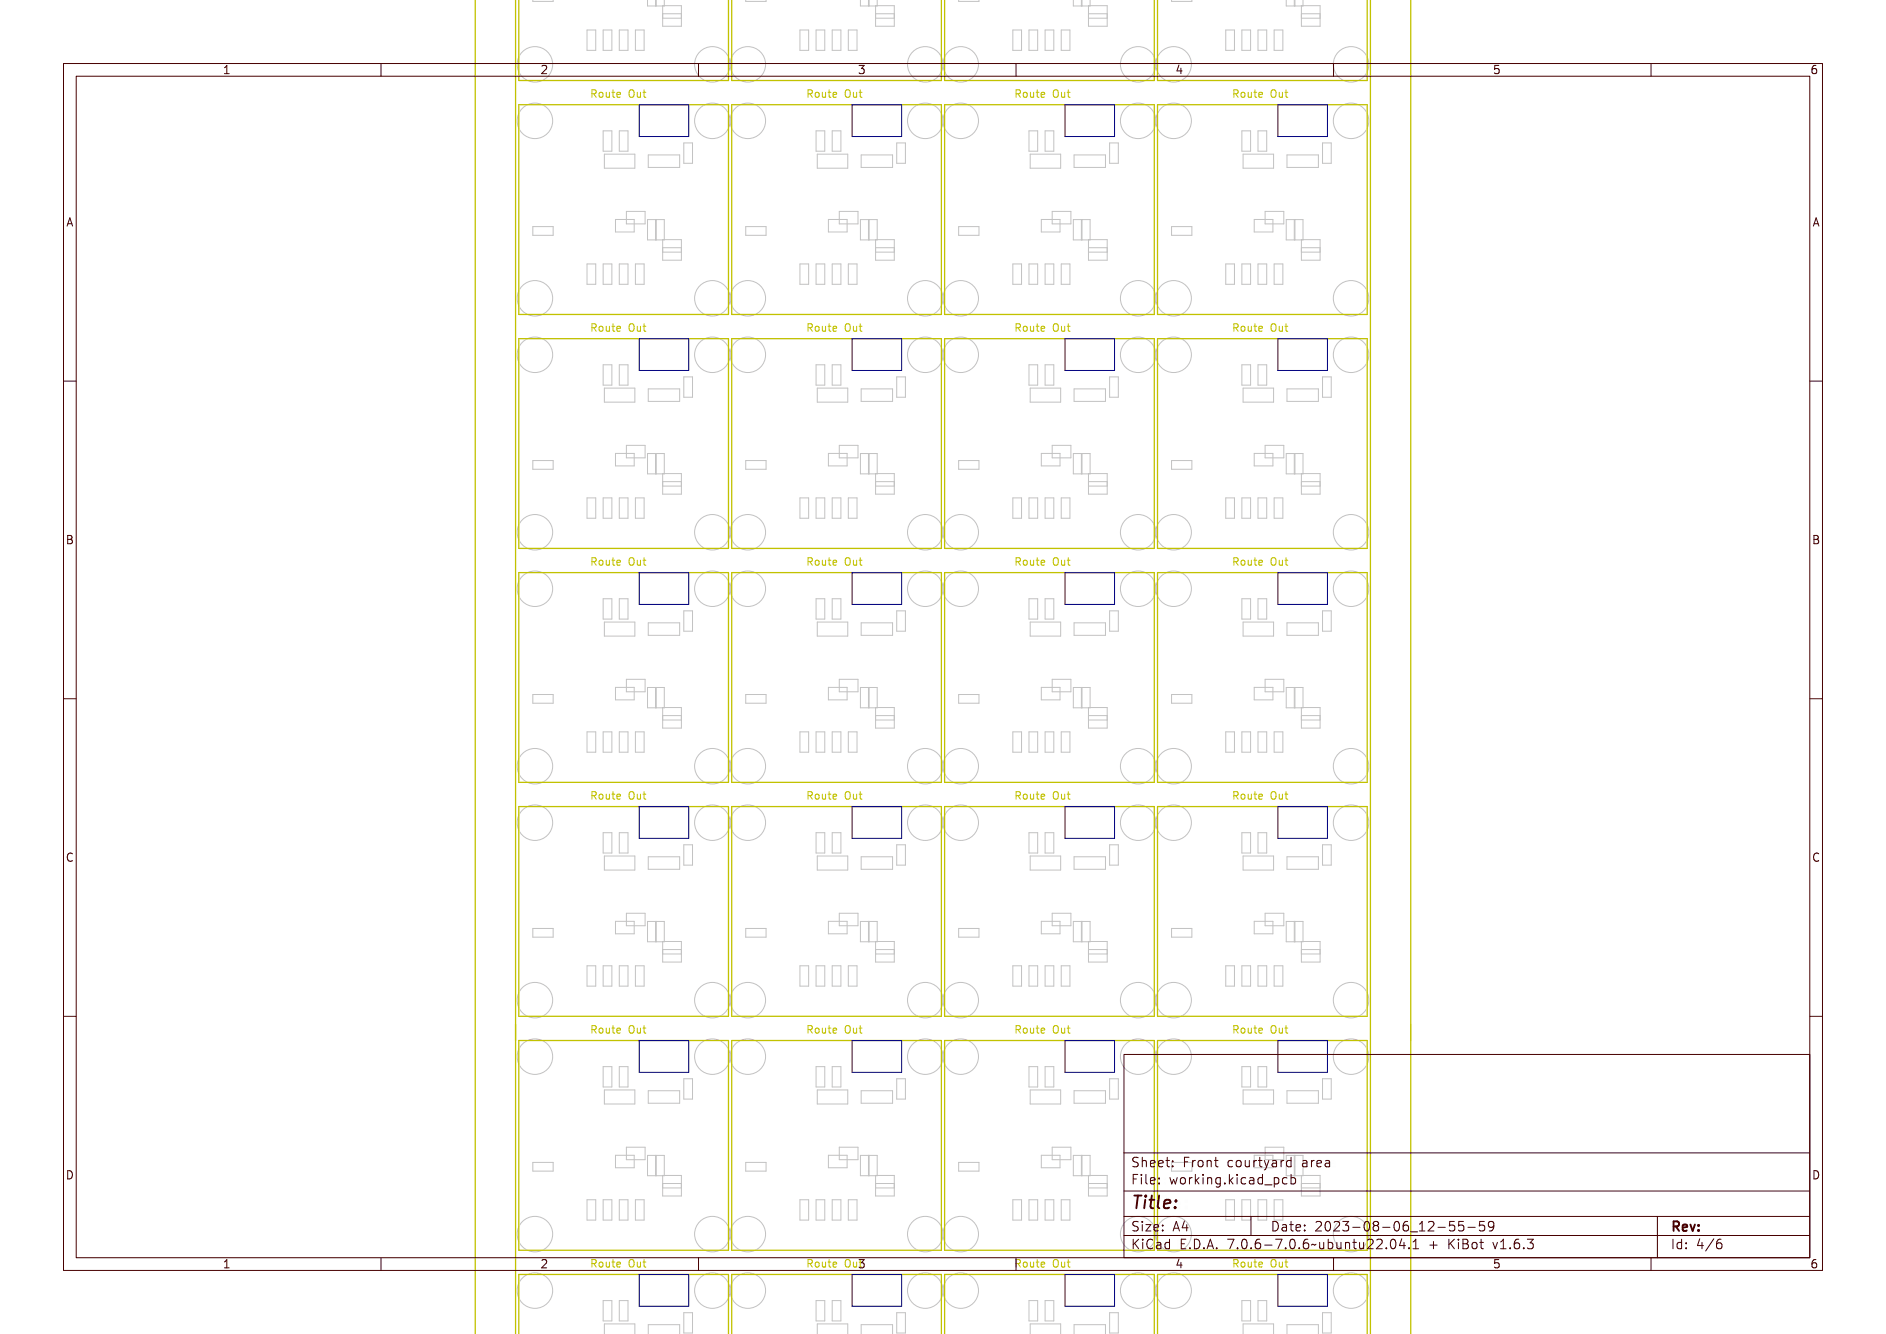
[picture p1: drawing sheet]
<svg xmlns="http://www.w3.org/2000/svg" width="297mm" height="210mm" viewBox="0 0 297 210" stroke-linecap="round" stroke-linejoin="round" font-family="sans-serif">
<defs><g id="words">
<text font-size="2.7" fill="#480000" x="178" y="190.3">Title:</text>
<g font-size="2" fill="#480000">
<text x="178" y="183.7">Sheet: Front courtyard area</text>
<text x="178" y="186.5">File: working.kicad_pcb</text>
<text x="178" y="193.9">Size: A4</text>
<text x="178" y="196.6">KiCad E.D.A. 7.0.6-7.0.6~ubuntu22.04.1 + KiBot v1.6.3</text>
<text x="200" y="193.9">Date: 2023-08-06_12-55-59</text>
<text x="263" y="196.6">Id: 4/6</text>
<text x="263" y="193.9">Rev:</text>
</g>
<g font-size="1.7" fill="#480000">
<text x="35" y="11.7">1</text>
<text x="85" y="11.7">2</text>
<text x="135" y="11.7">3</text>
<text x="185" y="11.7">4</text>
<text x="235" y="11.7">5</text>
<text x="285" y="11.7">6</text>
<text x="10.5" y="35.7">A</text>
<text x="285.5" y="35.7">A</text>
<text x="10.5" y="85.6">B</text>
<text x="285.5" y="85.6">B</text>
<text x="10.5" y="135.7">C</text>
<text x="285.5" y="135.7">C</text>
<text x="10.5" y="185.6">D</text>
<text x="285.5" y="185.6">D</text>
<text x="35" y="199.7">1</text>
<text x="85" y="199.7">2</text>
<text x="185" y="199.7">4</text>
<text x="235" y="199.7">5</text>
<text x="285" y="199.7">6</text>
</g>
<g font-size="1.6" fill="#c2c200">
<text x="92.9" y="15.5">Route Out</text>
<text x="126.9" y="15.5">Route Out</text>
<text x="159.7" y="15.5">Route Out</text>
<text x="194" y="15.5">Route Out</text>
<text x="92.9" y="52.3">Route Out</text>
<text x="126.9" y="52.3">Route Out</text>
<text x="159.7" y="52.3">Route Out</text>
<text x="194" y="52.3">Route Out</text>
<text x="92.9" y="89.1">Route Out</text>
<text x="126.9" y="89.1">Route Out</text>
<text x="159.7" y="89.1">Route Out</text>
<text x="194" y="89.1">Route Out</text>
<text x="92.9" y="126">Route Out</text>
<text x="126.9" y="126">Route Out</text>
<text x="159.7" y="126">Route Out</text>
<text x="194" y="126">Route Out</text>
<text x="92.9" y="162.8">Route Out</text>
<text x="126.9" y="162.8">Route Out</text>
<text x="159.7" y="162.8">Route Out</text>
<text x="194" y="162.8">Route Out</text>
<text x="92.9" y="199.6">Route Out</text>
<text x="194" y="199.6">Route Out</text>
</g>
<g font-size="1.6" fill="#480000">
<text x="126.9" y="199.6">Route Out3</text>
<text x="159.7" y="199.6">Route Out</text>
</g>
</g></defs>
<g fill="none" stroke="#c2c2c2" stroke-width=".16">
<path d="M87.1 -.1v.3h-3.2v-.3M102 -.1v1h2.6v-.9M103.2 -.1v1M103.3 0v.9M120.6 -.1v.3h-3.2v-.3M135.5 -.1v1h2.6v-.9M136.8 -.1v1M136.9 0v.9M154.2 -.1v.3h-3.2v-.3M169 -.1v1h2.7v-.9M170.3 -.1v1M170.4 0v.9"/>
<path d="M187.7 -.1v.3h-3.2v-.3M202.6 -.1v1h2.6v-.9M203.8 -.1v1M203.9 0v.9M92.4 4.7h1.4v3.2h-1.4zM95 4.7h1.4v3.2h-1.4zM97.5 4.7h1.4v3.2h-1.4zM100.1 4.7h1.3v3.2h-1.3zM104.4 .9h2.9v3.2h-2.9zM104.4 2.9h2.9M104.4 2.2h2.9M126 4.7h1.3v3.2h-1.3z"/>
<path d="M128.5 4.7h1.4v3.2h-1.4zM131.1 4.7h1.3v3.2h-1.3zM133.6 4.7h1.4v3.2h-1.4zM137.9 .9h2.9v3.2h-2.9zM137.9 2.9h2.9M137.9 2.2h2.9M159.5 4.7h1.4v3.2h-1.4zM162 4.7h1.4v3.2h-1.4zM164.6 4.7h1.4v3.2h-1.4zM167.1 4.7h1.4v3.2h-1.4zM171.4 .9h3v3.2h-3zM171.4 2.9h3"/>
<path d="M171.4 2.2h3M193 4.7h1.4v3.2h-1.4zM195.6 4.7h1.3v3.2h-1.3zM198.1 4.7h1.4v3.2h-1.4zM200.6 4.7h1.4v3.2h-1.4zM204.9 .9h3v3.2h-3zM204.9 2.9h3M204.9 2.2h3M83.9 35.7h3.2v1.3h-3.2zM95 20.6h1.4v3.2h-1.4zM95.2 24.3h4.8v2.2h-4.8zM96.9 34.6h3v1.9h-3z"/>
<path d="M97.5 20.6h1.4v3.2h-1.4zM98.6 33.3h3v1.9h-3zM102 34.6h2.6v3.2h-2.6zM102.1 24.4h4.9v2h-4.9zM103.2 34.6v3.2M103.3 34.6v3.2M104.4 37.7h2.9v3.3h-2.9zM104.4 39h2.9M104.4 39.7h2.9M107.7 22.5h1.4v3.2h-1.4zM117.4 35.7h3.2v1.3h-3.2zM128.5 20.6h1.4v3.2h-1.4z"/>
<path d="M128.7 24.3h4.8v2.2h-4.8zM130.5 34.6h2.9v1.9h-2.9zM131.1 20.6h1.3v3.2h-1.3zM132.2 33.3h2.9v1.9h-2.9zM135.5 34.6h2.6v3.2h-2.6zM135.6 24.4h5v2h-5zM136.8 34.6v3.2M136.9 34.6v3.2M137.9 37.7h2.9v3.3h-2.9zM137.9 39h2.9M137.9 39.7h2.9M141.2 22.5h1.4v3.2h-1.4z"/>
<path d="M151 35.7h3.2v1.3h-3.2zM162 20.6h1.4v3.2h-1.4zM162.2 24.3h4.8v2.2h-4.8zM164 34.6h2.9v1.9h-2.9zM164.6 20.6h1.4v3.2h-1.4zM165.7 33.3h2.9v1.9h-2.9zM169 34.6h2.7v3.2h-2.7zM169.1 24.4h5v2h-5zM170.3 34.6v3.2M170.4 34.6v3.2M171.4 37.7h3v3.3h-3zM171.4 39h3"/>
<path d="M171.4 39.7h3M174.7 22.5h1.4v3.2h-1.4zM184.5 35.7h3.2v1.3h-3.2zM195.6 20.6h1.3v3.2h-1.3zM195.8 24.3h4.8v2.2h-4.8zM197.5 34.6h3v1.9h-3zM198.1 20.6h1.4v3.2h-1.4zM199.2 33.3h3v1.9h-3zM202.6 34.6h2.6v3.2h-2.6zM202.7 24.4h4.9v2h-4.9zM203.8 34.6v3.2M203.9 34.6v3.2"/>
<path d="M204.9 37.7h3v3.3h-3zM204.9 39h3M204.9 39.7h3M208.3 22.5h1.3v3.2h-1.3zM92.4 41.6h1.4v3.2h-1.4zM95 57.4h1.4v3.2h-1.4zM95 41.6h1.4v3.2h-1.4zM97.5 41.6h1.4v3.2h-1.4zM97.5 57.4h1.4v3.2h-1.4zM100.1 41.6h1.3v3.2h-1.3zM107.7 59.3h1.4v3.2h-1.4zM126 41.6h1.3v3.2h-1.3z"/>
<path d="M128.5 57.4h1.4v3.2h-1.4zM128.5 41.6h1.4v3.2h-1.4zM131.1 41.6h1.3v3.2h-1.3zM131.1 57.4h1.3v3.2h-1.3zM133.6 41.6h1.4v3.2h-1.4zM141.2 59.3h1.4v3.2h-1.4zM159.5 41.6h1.4v3.2h-1.4zM162 57.4h1.4v3.2h-1.4zM162 41.6h1.4v3.2h-1.4zM164.6 57.4h1.4v3.2h-1.4zM164.6 41.6h1.4v3.2h-1.4zM167.1 41.6h1.4v3.2h-1.4z"/>
<path d="M174.7 59.3h1.4v3.2h-1.4zM193 41.6h1.4v3.2h-1.4zM195.6 57.4h1.3v3.2h-1.3zM195.6 41.6h1.3v3.2h-1.3zM198.1 41.6h1.4v3.2h-1.4zM198.1 57.4h1.4v3.2h-1.4zM200.6 41.6h1.4v3.2h-1.4zM208.3 59.3h1.3v3.2h-1.3zM83.9 72.5h3.2v1.4h-3.2zM92.4 78.4h1.4v3.2h-1.4zM95 78.4h1.4v3.2h-1.4zM95.2 61.1h4.8v2.2h-4.8z"/>
<path d="M96.9 71.4h3v1.9h-3zM97.5 78.4h1.4v3.2h-1.4zM98.6 70.1h3v2h-3zM100.1 78.4h1.3v3.2h-1.3zM102 71.4h2.6v3.2h-2.6zM102.1 61.2h4.9v2h-4.9zM103.2 71.4v3.2M103.3 71.4v3.2M104.4 76.5h2.9M104.4 74.6h2.9v3.2h-2.9zM104.4 75.8h2.9M117.4 72.5h3.2v1.4h-3.2z"/>
<path d="M126 78.4h1.3v3.2h-1.3zM128.5 78.4h1.4v3.2h-1.4zM128.7 61.1h4.8v2.2h-4.8zM130.5 71.4h2.9v1.9h-2.9zM131.1 78.4h1.3v3.2h-1.3zM132.2 70.1h2.9v2h-2.9zM133.6 78.4h1.4v3.2h-1.4zM135.5 71.4h2.6v3.2h-2.6zM135.6 61.2h5v2h-5zM136.8 71.4v3.2M136.9 71.4v3.2M137.9 76.5h2.9"/>
<path d="M137.9 74.6h2.9v3.2h-2.9zM137.9 75.8h2.9M151 72.5h3.2v1.4h-3.2zM159.5 78.4h1.4v3.2h-1.4zM162 78.4h1.4v3.2h-1.4zM162.2 61.1h4.8v2.2h-4.8zM164 71.4h2.9v1.9h-2.9zM164.6 78.4h1.4v3.2h-1.4zM165.7 70.1h2.9v2h-2.9zM167.1 78.4h1.4v3.2h-1.4zM169 71.4h2.7v3.2h-2.7zM169.1 61.2h5v2h-5z"/>
<path d="M170.3 71.4v3.2M170.4 71.4v3.2M171.4 76.5h3M171.4 74.6h3v3.2h-3zM171.4 75.8h3M184.5 72.5h3.2v1.4h-3.2zM193 78.4h1.4v3.2h-1.4zM195.6 78.4h1.3v3.2h-1.3zM195.8 61.1h4.8v2.2h-4.8zM197.5 71.4h3v1.9h-3zM198.1 78.4h1.4v3.2h-1.4zM199.2 70.1h3v2h-3z"/>
<path d="M200.6 78.4h1.4v3.2h-1.4zM202.6 71.4h2.6v3.2h-2.6zM202.7 61.2h4.9v2h-4.9zM203.8 71.4v3.2M203.9 71.4v3.2M204.9 76.5h3M204.9 74.6h3v3.2h-3zM204.9 75.8h3M95 94.3h1.4v3.2h-1.4zM95.2 97.9h4.8v2.2h-4.8zM97.5 94.3h1.4v3.2h-1.4zM102.1 98.1h4.9v1.9h-4.9z"/>
<path d="M107.7 96.2h1.4v3.2h-1.4zM128.5 94.3h1.4v3.2h-1.4zM128.7 97.9h4.8v2.2h-4.8zM131.1 94.3h1.3v3.2h-1.3zM135.6 98.1h5v1.9h-5zM141.2 96.2h1.4v3.2h-1.4zM162 94.3h1.4v3.2h-1.4zM162.2 97.9h4.8v2.2h-4.8zM164.6 94.3h1.4v3.2h-1.4zM169.1 98.1h5v1.9h-5zM174.7 96.2h1.4v3.2h-1.4zM195.6 94.3h1.3v3.2h-1.3z"/>
<path d="M195.8 97.9h4.8v2.2h-4.8zM198.1 94.3h1.4v3.2h-1.4zM202.7 98.1h4.9v1.9h-4.9zM208.3 96.2h1.3v3.2h-1.3zM83.9 109.3h3.2v1.4h-3.2zM92.4 115.2h1.4v3.2h-1.4zM95 115.2h1.4v3.2h-1.4zM96.9 108.2h3v2h-3zM97.5 115.2h1.4v3.2h-1.4zM98.6 106.9h3v2h-3zM100.1 115.2h1.3v3.2h-1.3zM102 108.2h2.6v3.2h-2.6z"/>
<path d="M103.2 108.2v3.2M103.3 108.2v3.2M104.4 111.4h2.9v3.2h-2.9zM104.4 112.7h2.9M104.4 113.4h2.9M117.4 109.3h3.2v1.4h-3.2zM126 115.2h1.3v3.2h-1.3zM128.5 115.2h1.4v3.2h-1.4zM130.5 108.2h2.9v2h-2.9zM131.1 115.2h1.3v3.2h-1.3zM132.2 106.9h2.9v2h-2.9zM133.6 115.2h1.4v3.2h-1.4z"/>
<path d="M135.5 108.2h2.6v3.2h-2.6zM136.8 108.2v3.2M136.9 108.2v3.2M137.9 111.4h2.9v3.2h-2.9zM137.9 112.7h2.9M137.9 113.4h2.9M151 109.3h3.2v1.4h-3.2zM159.5 115.2h1.4v3.2h-1.4zM162 115.2h1.4v3.2h-1.4zM164 108.2h2.9v2h-2.9zM164.6 115.2h1.4v3.2h-1.4zM165.7 106.9h2.9v2h-2.9z"/>
<path d="M167.1 115.2h1.4v3.2h-1.4zM169 108.2h2.7v3.2h-2.7zM170.3 108.2v3.2M170.4 108.2v3.2M171.4 111.4h3v3.2h-3zM171.4 112.7h3M171.4 113.4h3M184.5 109.3h3.2v1.4h-3.2zM193 115.2h1.4v3.2h-1.4zM195.6 115.2h1.3v3.2h-1.3zM197.5 108.2h3v2h-3zM198.1 115.2h1.4v3.2h-1.4z"/>
<path d="M199.2 106.9h3v2h-3zM200.6 115.2h1.4v3.2h-1.4zM202.6 108.2h2.6v3.2h-2.6zM203.8 108.2v3.2M203.9 108.2v3.2M204.9 111.4h3v3.2h-3zM204.9 112.7h3M204.9 113.4h3M95 131.1h1.4v3.2h-1.4zM95.2 134.8h4.8v2.2h-4.8zM97.5 131.1h1.4v3.2h-1.4zM102.1 134.9h4.9v1.9h-4.9z"/>
<path d="M107.7 133h1.4v3.2h-1.4zM128.5 131.1h1.4v3.2h-1.4zM128.7 134.8h4.8v2.2h-4.8zM131.1 131.1h1.3v3.2h-1.3zM135.6 134.9h5v1.9h-5zM141.2 133h1.4v3.2h-1.4zM162 131.1h1.4v3.2h-1.4zM162.2 134.8h4.8v2.2h-4.8zM164.6 131.1h1.4v3.2h-1.4zM169.1 134.9h5v1.9h-5zM174.7 133h1.4v3.2h-1.4zM195.6 131.1h1.3v3.2h-1.3z"/>
<path d="M195.8 134.8h4.8v2.2h-4.8zM198.1 131.1h1.4v3.2h-1.4zM202.7 134.9h4.9v1.9h-4.9zM208.3 133h1.3v3.2h-1.3zM83.9 146.2h3.2v1.3h-3.2zM92.4 152h1.4v3.2h-1.4zM95 152h1.4v3.2h-1.4zM96.9 145h3v2h-3zM97.5 152h1.4v3.2h-1.4zM98.6 143.8h3v1.9h-3zM100.1 152h1.3v3.2h-1.3zM102 145.1h2.6v3.2h-2.6z"/>
<path d="M103.2 145.1v3.2M103.3 145.1v3.2M104.4 148.2h2.9v3.3h-2.9zM104.4 150.2h2.9M104.4 149.5h2.9M117.4 146.2h3.2v1.3h-3.2zM126 152h1.3v3.2h-1.3zM128.5 152h1.4v3.2h-1.4zM130.5 145h2.9v2h-2.9zM131.1 152h1.3v3.2h-1.3zM132.2 143.8h2.9v1.9h-2.9zM133.6 152h1.4v3.2h-1.4z"/>
<path d="M135.5 145.1h2.6v3.2h-2.6zM136.8 145.1v3.2M136.9 145.1v3.2M137.9 150.2h2.9M137.9 148.2h2.9v3.3h-2.9zM137.9 149.5h2.9M151 146.2h3.2v1.3h-3.2zM159.5 152h1.4v3.2h-1.4zM162 152h1.4v3.2h-1.4zM164 145h2.9v2h-2.9zM164.6 152h1.4v3.2h-1.4zM165.7 143.8h2.9v1.9h-2.9z"/>
<path d="M167.1 152h1.4v3.2h-1.4zM169 145.1h2.7v3.2h-2.7zM170.3 145.1v3.2M170.4 145.1v3.2M171.4 150.2h3M171.4 148.2h3v3.3h-3zM171.4 149.5h3M184.5 146.2h3.2v1.3h-3.2zM193 152h1.4v3.2h-1.4zM195.6 152h1.3v3.2h-1.3zM197.5 145h3v2h-3zM198.1 152h1.4v3.2h-1.4z"/>
<path d="M199.2 143.8h3v1.9h-3zM200.6 152h1.4v3.2h-1.4zM202.6 145.1h2.6v3.2h-2.6zM203.8 145.1v3.2M203.9 145.1v3.2M204.9 150.2h3M204.9 148.2h3v3.3h-3zM204.9 149.5h3M95 167.9h1.4v3.2h-1.4zM95.2 171.6h4.8v2.2h-4.8zM97.5 167.9h1.4v3.2h-1.4zM102.1 171.7h4.9v2h-4.9z"/>
<path d="M107.7 169.8h1.4v3.2h-1.4zM128.5 167.9h1.4v3.2h-1.4zM128.7 171.6h4.8v2.2h-4.8zM131.1 167.9h1.3v3.2h-1.3zM135.6 171.7h5v2h-5zM141.2 169.8h1.4v3.2h-1.4zM162 167.9h1.4v3.2h-1.4zM162.2 171.6h4.8v2.2h-4.8zM164.6 167.9h1.4v3.2h-1.4zM169.1 171.7h5v2h-5zM174.7 169.8h1.4v3.2h-1.4zM195.6 167.9h1.3v3.2h-1.3z"/>
<path d="M195.8 171.6h4.8v2.2h-4.8zM198.1 167.9h1.4v3.2h-1.4zM202.7 171.7h4.9v2h-4.9zM208.3 169.8h1.3v3.2h-1.3zM83.9 183h3.2v1.4h-3.2zM92.4 188.9h1.4v3.2h-1.4zM95 188.9h1.4v3.2h-1.4zM96.9 181.9h3v1.9h-3zM97.5 188.9h1.4v3.2h-1.4zM98.6 180.6h3v2h-3zM100.1 188.9h1.3v3.2h-1.3zM102 181.9h2.6v3.2h-2.6z"/>
<path d="M103.2 181.9v3.2M103.3 181.9v3.2M104.4 185h2.9v3.3h-2.9zM104.4 186.3h2.9M104.4 187h2.9M117.4 183h3.2v1.4h-3.2zM126 188.9h1.3v3.2h-1.3zM128.5 188.9h1.4v3.2h-1.4zM130.5 181.9h2.9v1.9h-2.9zM131.1 188.9h1.3v3.2h-1.3zM132.2 180.6h2.9v2h-2.9zM133.6 188.9h1.4v3.2h-1.4z"/>
<path d="M135.5 181.9h2.6v3.2h-2.6zM136.8 181.9v3.2M136.9 181.9v3.2M137.9 185h2.9v3.3h-2.9zM137.9 186.3h2.9M137.9 187h2.9M151 183h3.2v1.4h-3.2zM159.5 188.9h1.4v3.2h-1.4zM162 188.9h1.4v3.2h-1.4zM164 181.9h2.9v1.9h-2.9zM164.6 188.9h1.4v3.2h-1.4zM165.7 180.6h2.9v2h-2.9z"/>
<path d="M167.1 188.9h1.4v3.2h-1.4zM169 181.9h2.7v3.2h-2.7zM170.3 181.9v3.2M170.4 181.9v3.2M171.4 185h3v3.3h-3zM171.4 186.3h3M171.4 187h3M193 188.9h1.4v3.2h-1.4zM195.6 188.9h1.3v3.2h-1.3zM198.1 188.9h1.4v3.2h-1.4zM199.2 182.6v-2h3v2M200.6 192.1v-3.2h1.4v3.2"/>
<path d="M202.6 181.9v3.2M203.8 181.9v3.2M203.9 181.9v3.2M204.9 185h3v3.3h-3v-2h3M204.9 187h3M205.2 181.9v3.2M95 204.7h1.4v3.3h-1.4zM95.2 210.1v-1.7h4.8v1.7M97.5 204.7h1.4v3.3h-1.4zM102.1 210.1v-1.6h4.9v1.6M107.7 206.7h1.4v3.2h-1.4zM128.5 204.7h1.4v3.3h-1.4z"/>
<path d="M128.7 210.1v-1.7h4.8v1.7M131.1 204.7h1.3v3.3h-1.3zM135.6 210.1v-1.6h5v1.6M141.2 206.7h1.4v3.2h-1.4zM162 204.7h1.4v3.3h-1.4zM162.2 210.1v-1.7h4.8v1.7M164.6 204.7h1.4v3.3h-1.4zM169.1 210.1v-1.6h5v1.6M174.7 206.7h1.4v3.2h-1.4zM195.6 204.7h1.3v3.3h-1.3zM195.8 210.1v-1.7h4.8v1.7M198.1 204.7h1.4v3.3h-1.4z"/>
<path d="M202.7 210.1v-1.6h4.9v1.6M208.3 206.7h1.3v3.2h-1.3z"/>
<circle cx="84.2" cy="19" r="2.79"/>
<circle cx="84.2" cy="10.1" r="2.79"/>
<circle cx="112.2" cy="19" r="2.79"/>
<circle cx="112.2" cy="10.1" r="2.79"/>
<circle cx="117.8" cy="19" r="2.79"/>
<circle cx="117.8" cy="10.1" r="2.79"/>
<circle cx="145.7" cy="19" r="2.79"/>
<circle cx="145.7" cy="10.1" r="2.79"/>
<circle cx="151.3" cy="19" r="2.79"/>
<circle cx="151.3" cy="10.1" r="2.79"/>
<circle cx="179.2" cy="19" r="2.79"/>
<circle cx="179.2" cy="10.1" r="2.79"/>
<circle cx="184.8" cy="19" r="2.79"/>
<circle cx="184.8" cy="10.1" r="2.79"/>
<circle cx="212.8" cy="19" r="2.79"/>
<circle cx="212.8" cy="10.1" r="2.79"/>
<circle cx="84.2" cy="47" r="2.79"/>
<circle cx="84.2" cy="55.9" r="2.79"/>
<circle cx="112.2" cy="47" r="2.79"/>
<circle cx="112.2" cy="55.9" r="2.79"/>
<circle cx="117.8" cy="55.9" r="2.79"/>
<circle cx="117.8" cy="47" r="2.79"/>
<circle cx="145.7" cy="55.9" r="2.79"/>
<circle cx="145.7" cy="47" r="2.79"/>
<circle cx="151.3" cy="55.9" r="2.79"/>
<circle cx="151.3" cy="47" r="2.79"/>
<circle cx="179.2" cy="47" r="2.79"/>
<circle cx="179.2" cy="55.9" r="2.79"/>
<circle cx="184.8" cy="55.9" r="2.79"/>
<circle cx="184.8" cy="47" r="2.79"/>
<circle cx="212.8" cy="55.9" r="2.79"/>
<circle cx="212.8" cy="47" r="2.79"/>
<circle cx="84.2" cy="83.8" r="2.79"/>
<circle cx="84.2" cy="92.7" r="2.79"/>
<circle cx="112.2" cy="83.8" r="2.79"/>
<circle cx="112.2" cy="92.7" r="2.79"/>
<circle cx="117.8" cy="83.8" r="2.79"/>
<circle cx="117.8" cy="92.7" r="2.79"/>
<circle cx="145.7" cy="83.8" r="2.79"/>
<circle cx="145.7" cy="92.7" r="2.79"/>
<circle cx="151.3" cy="83.8" r="2.79"/>
<circle cx="151.3" cy="92.7" r="2.79"/>
<circle cx="179.2" cy="83.8" r="2.79"/>
<circle cx="179.2" cy="92.7" r="2.79"/>
<circle cx="184.8" cy="83.8" r="2.79"/>
<circle cx="184.8" cy="92.7" r="2.79"/>
<circle cx="212.8" cy="83.8" r="2.79"/>
<circle cx="212.8" cy="92.7" r="2.79"/>
<circle cx="84.2" cy="129.5" r="2.79"/>
<circle cx="84.2" cy="120.6" r="2.79"/>
<circle cx="112.2" cy="129.5" r="2.79"/>
<circle cx="112.2" cy="120.6" r="2.79"/>
<circle cx="117.8" cy="129.5" r="2.79"/>
<circle cx="117.8" cy="120.6" r="2.79"/>
<circle cx="145.7" cy="129.5" r="2.79"/>
<circle cx="145.7" cy="120.6" r="2.79"/>
<circle cx="151.3" cy="129.5" r="2.79"/>
<circle cx="151.3" cy="120.6" r="2.79"/>
<circle cx="179.2" cy="129.5" r="2.79"/>
<circle cx="179.2" cy="120.6" r="2.79"/>
<circle cx="184.8" cy="129.5" r="2.79"/>
<circle cx="184.8" cy="120.6" r="2.79"/>
<circle cx="212.8" cy="129.5" r="2.79"/>
<circle cx="212.8" cy="120.6" r="2.79"/>
<circle cx="84.2" cy="157.5" r="2.79"/>
<circle cx="112.2" cy="157.5" r="2.79"/>
<circle cx="117.8" cy="157.5" r="2.79"/>
<circle cx="145.7" cy="157.5" r="2.79"/>
<circle cx="151.3" cy="157.5" r="2.79"/>
<circle cx="179.2" cy="157.5" r="2.79"/>
<circle cx="184.8" cy="157.5" r="2.79"/>
<circle cx="212.8" cy="157.5" r="2.79"/>
<circle cx="84.2" cy="166.3" r="2.79"/>
<circle cx="112.2" cy="166.3" r="2.79"/>
<circle cx="117.8" cy="166.3" r="2.79"/>
<circle cx="145.7" cy="166.3" r="2.79"/>
<circle cx="151.3" cy="166.3" r="2.79"/>
<circle cx="179.2" cy="166.3" r="2.79"/>
<circle cx="184.8" cy="166.3" r="2.79"/>
<circle cx="212.8" cy="166.3" r="2.79"/>
<circle cx="84.2" cy="194.3" r="2.79"/>
<circle cx="112.2" cy="194.3" r="2.79"/>
<circle cx="117.8" cy="194.3" r="2.79"/>
<circle cx="145.7" cy="194.3" r="2.79"/>
<circle cx="151.3" cy="194.3" r="2.79"/>
<circle cx="179.2" cy="194.3" r="2.79"/>
<circle cx="184.8" cy="194.3" r="2.79"/>
<circle cx="212.8" cy="194.3" r="2.79"/>
<circle cx="84.2" cy="203.2" r="2.79"/>
<circle cx="112.2" cy="203.2" r="2.79"/>
<circle cx="117.8" cy="203.2" r="2.79"/>
<circle cx="145.7" cy="203.2" r="2.79"/>
<circle cx="151.3" cy="203.2" r="2.79"/>
<circle cx="179.2" cy="203.2" r="2.79"/>
<circle cx="184.8" cy="203.2" r="2.79"/>
<circle cx="212.8" cy="203.2" r="2.79"/>
</g>
<g fill="none" stroke="#c2c200" stroke-width=".2">
<path d="M74.8 -.1v210.2M81.2 -.1v210.2M81.7 -.1v12.8h33v-12.8M115.2 -.1v12.8h33v-12.8M148.8 -.1v12.8h33v-12.8M182.3 -.1v12.8h33v-12.8M215.8 -.1v210.2M222.2 -.1v210.2M81.7 16.5h33v33h-33zM115.2 16.5h33v33h-33zM148.8 16.5h33v33h-33zM182.3 16.5h33v33h-33z"/>
<path d="M81.7 53.3h33v33h-33zM115.2 53.3h33v33h-33zM148.8 53.3h33v33h-33zM182.3 53.3h33v33h-33zM81.7 90.1h33v33.1h-33zM115.2 90.1h33v33.1h-33zM148.8 90.1h33v33.1h-33zM182.3 90.1h33v33.1h-33zM81.7 127h33v33h-33zM115.2 127h33v33h-33zM148.8 127h33v33h-33zM182.3 127h33v33h-33z"/>
<path d="M81.7 163.8h33v33h-33zM115.2 163.8h33v33h-33zM148.8 163.8h33v33h-33zM182.3 163.8h33v33h-33zM81.7 210.1v-9.5h33v9.5M115.2 210.1v-9.5h33v9.5M148.8 210.1v-9.5h33v9.5M182.3 210.1v-9.5h33v9.5"/>
</g>
<g fill="none" stroke="#c2c200" stroke-width=".16">
<path d="M93 14.3a.59 .59 0 0 1 .7 .2v.3l-.2 .1 .3 .6h-.1l-.2-.4-.2-.1h-.2v.5h-.1zM93.1 14.4h.2a.2 .2 0 0 1 .2 .2 .2 .2 0 0 1-.2 .3h-.2zM94 14.7a.41 .41 0 0 1 .7 .3 .41 .41 0 0 1-.7 .4l-.1-.4zM94.1 14.8l.1-.1a.31 .31 0 0 1 .3 .3 .31 .31 0 0 1-.3 .3l-.1-.1zM94.9 14.6h.2v.6l.1 .2 .2-.2v-.6h.2v.9h-.2v-.2a.28 .28 0 0 1-.3 .2 .28 .28 0 0 1-.2-.4zM96 14.4h.2v.2h.3v.1h-.3v.6l.3 .1v.1h-.3l-.1-.2-.1-.6h-.2v-.1h.2zM96.9 14.7a.38 .38 0 0 1 .4-.1 .38 .38 0 0 1 .2 .5h-.6a.33 .33 0 0 0 .2 .3 .33 .33 0 0 0 .4-.1 .39 .39 0 0 1-.5 .2 .39 .39 0 0 1-.2-.5zM97 14.8l.3-.1 .1 .3h-.5zM98.7 14.4a.46 .46 0 0 1 .6 .1 .46 .46 0 0 1 .1 .6 .4 .4 0 0 1-.5 .4 .4 .4 0 0 1-.3-.6zM98.9 14.5l.1-.1a.61 .61 0 0 1 0 1l-.2-.3zM99.7 14.6h.1v.6l.2 .2 .2-.2v-.6h.1v.9h-.1v-.2a.28 .28 0 0 1-.4 .2 .28 .28 0 0 1-.1-.4zM100.8 14.4h.1v.2h.3v.1h-.3v.6l.3 .1v.1h-.3l-.1-.2v-.6h-.2v-.1h.2z"/>
<path d="M127 14.3a.59 .59 0 0 1 .7 .2v.3l-.2 .1 .4 .6h-.2l-.2-.4-.2-.1h-.1v.5h-.2zM127.2 14.4h.1a.2 .2 0 0 1 .3 .2 .21 .21 0 0 1-.3 .3h-.1zM128.1 14.7a.41 .41 0 0 1 .6 .3 .41 .41 0 0 1-.6 .4l-.1-.4zM128.2 14.8v-.1a.31 .31 0 0 1 .4 .3 .31 .31 0 0 1-.4 .3l-.1-.1zM129 14.6h.1v.6l.2 .2 .2-.2v-.6h.1v.9h-.1v-.2a.28 .28 0 0 1-.4 .2 .28 .28 0 0 1-.1-.4zM130.1 14.4h.1v.2h.3v.1h-.3v.6l.3 .1v.1h-.3l-.1-.2v-.6h-.2v-.1h.2zM130.9 14.7a.38 .38 0 0 1 .5-.1 .38 .38 0 0 1 .2 .5h-.7a.33 .33 0 0 0 .3 .3 .33 .33 0 0 0 .3-.1 .39 .39 0 0 1-.5 .2 .39 .39 0 0 1-.2-.5zM131 14.8l.3-.1 .1 .3h-.5zM132.8 14.4a.46 .46 0 0 1 .6 .1 .46 .46 0 0 1 0 .6 .4 .4 0 0 1-.5 .4 .4 .4 0 0 1-.2-.6zM133 14.5l.1-.1a.61 .61 0 0 1 0 1l-.2-.3zM133.7 14.6h.1v.6l.2 .2 .2-.2v-.6h.2v.9h-.2v-.2a.28 .28 0 0 1-.3 .2 .28 .28 0 0 1-.2-.4zM134.8 14.4h.2v.2h.3v.1h-.3v.6l.3 .1v.1h-.3l-.2-.2v-.6h-.2v-.1h.2z"/>
<path d="M159.8 14.3a.59 .59 0 0 1 .7 .2v.3l-.2 .1 .3 .6h-.1l-.2-.4-.2-.1h-.2v.5h-.1zM159.9 14.4h.2a.2 .2 0 0 1 .2 .2 .2 .2 0 0 1-.2 .3h-.2zM160.8 14.7a.41 .41 0 0 1 .7 .3 .41 .41 0 0 1-.7 .4l-.1-.4zM160.9 14.8l.1-.1a.31 .31 0 0 1 .3 .3 .31 .31 0 0 1-.3 .3l-.1-.1zM161.7 14.6h.2v.6l.1 .2 .2-.2v-.6h.2v.9h-.2v-.2a.28 .28 0 0 1-.3 .2 .28 .28 0 0 1-.2-.4zM162.8 14.4h.2v.2h.3v.1h-.3v.6l.3 .1v.1h-.3l-.1-.2-.1-.6h-.2v-.1h.2zM163.7 14.7a.38 .38 0 0 1 .4-.1 .38 .38 0 0 1 .2 .5h-.6a.33 .33 0 0 0 .2 .3 .33 .33 0 0 0 .4-.1 .39 .39 0 0 1-.5 .2 .39 .39 0 0 1-.2-.5zM163.8 14.8l.3-.1 .1 .3h-.5zM165.5 14.4a.46 .46 0 0 1 .6 .1 .46 .46 0 0 1 .1 .6 .4 .4 0 0 1-.5 .4 .4 .4 0 0 1-.3-.6zM165.7 14.5l.1-.1a.61 .61 0 0 1 0 1l-.2-.3zM166.5 14.6h.1v.6l.2 .2 .2-.2v-.6h.1v.9h-.1v-.2a.28 .28 0 0 1-.4 .2 .28 .28 0 0 1-.1-.4zM167.6 14.4h.1v.2h.3v.1h-.3v.6l.3 .1v.1h-.3l-.1-.2v-.6h-.2v-.1h.2z"/>
<path d="M194.1 14.3a.59 .59 0 0 1 .7 .2v.3l-.2 .1 .3 .6h-.2l-.1-.4-.2-.1h-.2v.5h-.1zM194.2 14.4h.2a.2 .2 0 0 1 .2 .2 .2 .2 0 0 1-.2 .3h-.2zM195.1 14.7a.41 .41 0 0 1 .7 .3 .41 .41 0 0 1-.7 .4l-.1-.4zM195.2 14.8l.1-.1a.31 .31 0 0 1 .3 .3 .31 .31 0 0 1-.3 .3l-.1-.1zM196 14.6h.2v.6l.1 .2 .2-.2v-.6h.2v.9h-.2v-.2a.28 .28 0 0 1-.3 .2 .28 .28 0 0 1-.2-.4zM197.1 14.4h.2v.2h.3v.1h-.3v.6l.3 .1v.1h-.3l-.1-.2-.1-.6h-.2v-.1h.2zM198 14.7a.38 .38 0 0 1 .4-.1 .38 .38 0 0 1 .2 .5h-.6a.33 .33 0 0 0 .2 .3 .33 .33 0 0 0 .4-.1 .39 .39 0 0 1-.5 .2 .39 .39 0 0 1-.2-.5zM198.1 14.8l.2-.1 .2 .3h-.5zM199.8 14.4a.46 .46 0 0 1 .6 .1 .46 .46 0 0 1 .1 .6 .4 .4 0 0 1-.5 .4 .4 .4 0 0 1-.3-.6zM200 14.5l.1-.1a.61 .61 0 0 1 0 1l-.2-.3zM200.7 14.6h.2v.6l.2 .2 .2-.2v-.6h.1v.9h-.1v-.2a.28 .28 0 0 1-.4 .2 .28 .28 0 0 1-.2-.4zM201.9 14.4h.1v.2h.3v.1h-.3v.6l.3 .1v.1h-.3l-.1-.2v-.6h-.3v-.1h.3z"/>
<path d="M93 51.2a.59 .59 0 0 1 .7 .1v.3l-.2 .2 .3 .5h-.1l-.2-.4-.2-.1h-.2v.5h-.1zM93.1 51.3h.2a.2 .2 0 0 1 .2 .2 .2 .2 0 0 1-.2 .2h-.2zM94 51.5a.41 .41 0 0 1 .7 .4 .41 .41 0 0 1-.7 .3l-.1-.3zM94.1 51.6h.1a.31 .31 0 0 1 .3 .3 .31 .31 0 0 1-.3 .3l-.1-.2zM94.9 51.4h.2v.7l.1 .1 .2-.2v-.6h.2v.9h-.2v-.1a.28 .28 0 0 1-.3 .1 .28 .28 0 0 1-.2-.3zM96 51.2h.2v.2h.3v.1h-.3v.6l.3 .1v.1h-.3l-.1-.2-.1-.6h-.2v-.1h.2zM96.9 51.5a.38 .38 0 0 1 .4 0 .38 .38 0 0 1 .2 .4h-.6a.33 .33 0 0 0 .2 .3 .33 .33 0 0 0 .4-.1 .39 .39 0 0 1-.5 .2 .39 .39 0 0 1-.2-.4zM97 51.6h.3l.1 .2h-.5zM98.7 51.3a.46 .46 0 0 1 .6 0 .46 .46 0 0 1 .1 .6 .4 .4 0 0 1-.5 .4 .4 .4 0 0 1-.3-.6zM98.9 51.3h.1a.61 .61 0 0 1 0 .9l-.2-.3zM99.7 51.4h.1v.7l.2 .1 .2-.2v-.6h.1v.9h-.1v-.1a.28 .28 0 0 1-.4 .1 .28 .28 0 0 1-.1-.3zM100.8 51.2h.1v.2h.3v.1h-.3v.6l.3 .1v.1h-.3l-.1-.2v-.6h-.2v-.1h.2z"/>
<path d="M127 51.2a.58 .58 0 0 1 .7 .1v.3l-.2 .2 .4 .5h-.2l-.2-.4-.2-.1h-.1v.5h-.2zM127.2 51.3h.1a.2 .2 0 0 1 .3 .2 .2 .2 0 0 1-.3 .2h-.1zM128.1 51.5a.41 .41 0 0 1 .6 .4 .41 .41 0 0 1-.6 .3l-.1-.3zM128.2 51.6a.31 .31 0 0 1 .4 .3 .31 .31 0 0 1-.4 .3l-.1-.2zM129 51.4h.1v.7l.2 .1 .2-.2v-.6h.1v.9h-.1v-.1a.28 .28 0 0 1-.4 .1 .28 .28 0 0 1-.1-.3zM130.1 51.2h.1v.2h.3v.1h-.3v.6l.3 .1v.1h-.3l-.1-.2v-.6h-.2v-.1h.2zM130.9 51.5a.38 .38 0 0 1 .5 0 .38 .38 0 0 1 .2 .4h-.7a.33 .33 0 0 0 .3 .3 .33 .33 0 0 0 .3-.1 .39 .39 0 0 1-.5 .2 .39 .39 0 0 1-.2-.4zM131 51.6h.3l.1 .2h-.5zM132.8 51.3a.46 .46 0 0 1 .6 0 .46 .46 0 0 1 0 .6 .4 .4 0 0 1-.5 .4 .4 .4 0 0 1-.2-.6zM133 51.3h.1a.61 .61 0 0 1 0 .9l-.2-.3zM133.7 51.4h.1v.7l.2 .1 .2-.2v-.6h.2v.9h-.2v-.1a.28 .28 0 0 1-.3 .1 .28 .28 0 0 1-.2-.3zM134.8 51.2h.2v.2h.3v.1h-.3v.6l.3 .1v.1h-.3l-.2-.2v-.6h-.2v-.1h.2z"/>
<path d="M159.8 51.2a.58 .58 0 0 1 .7 .1v.3l-.2 .2 .3 .5h-.1l-.2-.4-.2-.1h-.2v.5h-.1zM159.9 51.3h.2a.2 .2 0 0 1 .2 .2 .2 .2 0 0 1-.2 .2h-.2zM160.8 51.5a.41 .41 0 0 1 .7 .4 .41 .41 0 0 1-.7 .3l-.1-.3zM160.9 51.6h.1a.31 .31 0 0 1 .3 .3 .31 .31 0 0 1-.3 .3l-.1-.2zM161.7 51.4h.2v.7l.1 .1 .2-.2v-.6h.2v.9h-.2v-.1a.28 .28 0 0 1-.3 .1 .28 .28 0 0 1-.2-.3zM162.8 51.2h.2v.2h.3v.1h-.3v.6l.3 .1v.1h-.3l-.1-.2-.1-.6h-.2v-.1h.2zM163.7 51.5a.38 .38 0 0 1 .4 0 .38 .38 0 0 1 .2 .4h-.6a.33 .33 0 0 0 .2 .3 .33 .33 0 0 0 .4-.1 .39 .39 0 0 1-.5 .2 .39 .39 0 0 1-.2-.4zM163.8 51.6h.3l.1 .2h-.5zM165.5 51.3a.46 .46 0 0 1 .6 0 .46 .46 0 0 1 .1 .6 .4 .4 0 0 1-.5 .4 .4 .4 0 0 1-.3-.6zM165.7 51.3h.1a.61 .61 0 0 1 0 .9l-.2-.3zM166.5 51.4h.1v.7l.2 .1 .2-.2v-.6h.1v.9h-.1v-.1a.28 .28 0 0 1-.4 .1 .28 .28 0 0 1-.1-.3zM167.6 51.2h.1v.2h.3v.1h-.3v.6l.3 .1v.1h-.3l-.1-.2v-.6h-.2v-.1h.2z"/>
<path d="M194.1 51.2a.58 .58 0 0 1 .7 .1v.3l-.2 .2 .3 .5h-.2l-.1-.4-.2-.1h-.2v.5h-.1zM194.2 51.3h.2a.2 .2 0 0 1 .2 .2 .2 .2 0 0 1-.2 .2h-.2zM195.1 51.5a.41 .41 0 0 1 .7 .4 .41 .41 0 0 1-.7 .3l-.1-.3zM195.2 51.6h.1a.31 .31 0 0 1 .3 .3 .31 .31 0 0 1-.3 .3l-.1-.2zM196 51.4h.2v.7l.1 .1 .2-.2v-.6h.2v.9h-.2v-.1a.28 .28 0 0 1-.3 .1 .28 .28 0 0 1-.2-.3zM197.1 51.2h.2v.2h.3v.1h-.3v.6l.3 .1v.1h-.3l-.1-.2-.1-.6h-.2v-.1h.2zM198 51.5a.38 .38 0 0 1 .4 0 .38 .38 0 0 1 .2 .4h-.6a.33 .33 0 0 0 .2 .3 .33 .33 0 0 0 .4-.1 .39 .39 0 0 1-.5 .2 .39 .39 0 0 1-.2-.4zM198.1 51.6h.2l.2 .2h-.5zM199.8 51.3a.46 .46 0 0 1 .6 0 .46 .46 0 0 1 .1 .6 .4 .4 0 0 1-.5 .4 .4 .4 0 0 1-.3-.6zM200 51.3h.1a.61 .61 0 0 1 0 .9l-.2-.3zM200.7 51.4h.2v.7l.2 .1 .2-.2v-.6h.1v.9h-.1v-.1a.28 .28 0 0 1-.4 .1 .28 .28 0 0 1-.2-.3zM201.9 51.2h.1v.2h.3v.1h-.3v.6l.3 .1v.1h-.3l-.1-.2v-.6h-.3v-.1h.3z"/>
<path d="M93 88a.58 .58 0 0 1 .7 .2v.2l-.2 .2 .3 .5h-.1l-.2-.4-.2-.1h-.2v.5h-.1zM93.1 88.1h.2a.2 .2 0 0 1 .2 .2 .2 .2 0 0 1-.2 .2h-.2zM94 88.4a.41 .41 0 0 1 .7 .3 .41 .41 0 0 1-.7 .3l-.1-.3zM94.1 88.5l.1-.1a.31 .31 0 0 1 .3 .3 .31 .31 0 0 1-.3 .3l-.1-.2zM94.9 88.3h.2v.6l.1 .1 .2-.1v-.6h.2v.8h-.2v-.1a.28 .28 0 0 1-.3 .1 .28 .28 0 0 1-.2-.3zM96 88h.2v.3h.3v.1h-.3v.5l.3 .1v.1h-.3l-.1-.1-.1-.6h-.2v-.1h.2zM96.9 88.4a.38 .38 0 0 1 .4-.1 .38 .38 0 0 1 .2 .4h-.6a.33 .33 0 0 0 .2 .3 .33 .33 0 0 0 .4-.1 .39 .39 0 0 1-.5 .2 .39 .39 0 0 1-.2-.4zM97 88.4h.3l.1 .2h-.5zM98.7 88.1a.46 .46 0 0 1 .6 0 .46 .46 0 0 1 .1 .6 .4 .4 0 0 1-.5 .4 .4 .4 0 0 1-.3-.5zM98.9 88.1h.1a.61 .61 0 0 1 0 .9l-.2-.2zM99.7 88.3h.1v.6l.2 .1 .2-.1v-.6h.1v.8h-.1v-.1a.28 .28 0 0 1-.4 .1 .28 .28 0 0 1-.1-.3zM100.8 88h.1v.3h.3v.1h-.3v.5l.3 .1v.1h-.3l-.1-.1v-.6h-.2v-.1h.2z"/>
<path d="M127 88a.58 .58 0 0 1 .7 .2v.2l-.2 .2 .4 .5h-.2l-.2-.4-.2-.1h-.1v.5h-.2zM127.2 88.1h.1a.2 .2 0 0 1 .3 .2 .2 .2 0 0 1-.3 .2h-.1zM128.1 88.4a.41 .41 0 0 1 .6 .3 .41 .41 0 0 1-.6 .3l-.1-.3zM128.2 88.5v-.1a.31 .31 0 0 1 .4 .3 .31 .31 0 0 1-.4 .3l-.1-.2zM129 88.3h.1v.6l.2 .1 .2-.1v-.6h.1v.8h-.1v-.1a.28 .28 0 0 1-.4 .1 .28 .28 0 0 1-.1-.3zM130.1 88h.1v.3h.3v.1h-.3v.5l.3 .1v.1h-.3l-.1-.1v-.6h-.2v-.1h.2zM130.9 88.4a.38 .38 0 0 1 .5-.1 .38 .38 0 0 1 .2 .4h-.7a.33 .33 0 0 0 .3 .3 .33 .33 0 0 0 .3-.1 .39 .39 0 0 1-.5 .2 .39 .39 0 0 1-.2-.4zM131 88.4h.3l.1 .2h-.5zM132.8 88.1a.46 .46 0 0 1 .6 0 .46 .46 0 0 1 0 .6 .4 .4 0 0 1-.5 .4 .4 .4 0 0 1-.2-.5zM133 88.1h.1a.61 .61 0 0 1 0 .9l-.2-.2zM133.7 88.3h.1v.6l.2 .1 .2-.1v-.6h.2v.8h-.2v-.1a.28 .28 0 0 1-.3 .1 .28 .28 0 0 1-.2-.3zM134.8 88h.2v.3h.3v.1h-.3v.5l.3 .1v.1h-.3l-.2-.1v-.6h-.2v-.1h.2z"/>
<path d="M159.8 88a.58 .58 0 0 1 .7 .2v.2l-.2 .2 .3 .5h-.1l-.2-.4-.2-.1h-.2v.5h-.1zM159.9 88.1h.2a.2 .2 0 0 1 .2 .2 .2 .2 0 0 1-.2 .2h-.2zM160.8 88.4a.41 .41 0 0 1 .7 .3 .41 .41 0 0 1-.7 .3l-.1-.3zM160.9 88.5l.1-.1a.31 .31 0 0 1 .3 .3 .31 .31 0 0 1-.3 .3l-.1-.2zM161.7 88.3h.2v.6l.1 .1 .2-.1v-.6h.2v.8h-.2v-.1a.28 .28 0 0 1-.3 .1 .28 .28 0 0 1-.2-.3zM162.8 88h.2v.3h.3v.1h-.3v.5l.3 .1v.1h-.3l-.1-.1-.1-.6h-.2v-.1h.2zM163.7 88.4a.38 .38 0 0 1 .4-.1 .38 .38 0 0 1 .2 .4h-.6a.33 .33 0 0 0 .2 .3 .33 .33 0 0 0 .4-.1 .39 .39 0 0 1-.5 .2 .39 .39 0 0 1-.2-.4zM163.8 88.4h.3l.1 .2h-.5zM165.5 88.1a.46 .46 0 0 1 .6 0 .46 .46 0 0 1 .1 .6 .4 .4 0 0 1-.5 .4 .4 .4 0 0 1-.3-.5zM165.7 88.1h.1a.61 .61 0 0 1 0 .9l-.2-.2zM166.5 88.3h.1v.6l.2 .1 .2-.1v-.6h.1v.8h-.1v-.1a.28 .28 0 0 1-.4 .1 .28 .28 0 0 1-.1-.3zM167.6 88h.1v.3h.3v.1h-.3v.5l.3 .1v.1h-.3l-.1-.1v-.6h-.2v-.1h.2z"/>
<path d="M194.1 88a.58 .58 0 0 1 .7 .2v.2l-.2 .2 .3 .5h-.2l-.1-.4-.2-.1h-.2v.5h-.1zM194.2 88.1h.2a.2 .2 0 0 1 .2 .2 .2 .2 0 0 1-.2 .2h-.2zM195.1 88.4a.41 .41 0 0 1 .7 .3 .41 .41 0 0 1-.7 .3l-.1-.3zM195.2 88.5l.1-.1a.31 .31 0 0 1 .3 .3 .31 .31 0 0 1-.3 .3l-.1-.2zM196 88.3h.2v.6l.1 .1 .2-.1v-.6h.2v.8h-.2v-.1a.28 .28 0 0 1-.3 .1 .28 .28 0 0 1-.2-.3zM197.1 88h.2v.3h.3v.1h-.3v.5l.3 .1v.1h-.3l-.1-.1-.1-.6h-.2v-.1h.2zM198 88.4a.38 .38 0 0 1 .4-.1 .38 .38 0 0 1 .2 .4h-.6a.33 .33 0 0 0 .2 .3 .33 .33 0 0 0 .4-.1 .39 .39 0 0 1-.5 .2 .39 .39 0 0 1-.2-.4zM198.1 88.4h.2l.2 .2h-.5zM199.8 88.1a.46 .46 0 0 1 .6 0 .46 .46 0 0 1 .1 .6 .4 .4 0 0 1-.5 .4 .4 .4 0 0 1-.3-.5zM200 88.1h.1a.61 .61 0 0 1 0 .9l-.2-.2zM200.7 88.3h.2v.6l.2 .1 .2-.1v-.6h.1v.8h-.1v-.1a.28 .28 0 0 1-.4 .1 .28 .28 0 0 1-.2-.3zM201.9 88h.1v.3h.3v.1h-.3v.5l.3 .1v.1h-.3l-.1-.1v-.6h-.3v-.1h.3z"/>
<path d="M93 124.8a.59 .59 0 0 1 .7 .2v.2l-.2 .2 .3 .6h-.1l-.2-.4-.2-.1h-.2v.5h-.1zM93.1 124.9h.2a.2 .2 0 0 1 .2 .2 .2 .2 0 0 1-.2 .2h-.2zM94 125.2a.41 .41 0 0 1 .7 .3 .41 .41 0 0 1-.7 .4l-.1-.4zM94.1 125.3l.1-.1a.31 .31 0 0 1 .3 .3 .31 .31 0 0 1-.3 .3l-.1-.1zM94.9 125.1h.2v.6l.1 .2 .2-.2v-.6h.2v.9h-.2v-.2a.28 .28 0 0 1-.3 .2 .28 .28 0 0 1-.2-.4zM96 124.9h.2v.2h.3v.1h-.3v.6h.3v.2l-.3-.1-.1-.1-.1-.6h-.2v-.1h.2zM96.9 125.2a.38 .38 0 0 1 .4-.1 .38 .38 0 0 1 .2 .5h-.6a.33 .33 0 0 0 .2 .3 .33 .33 0 0 0 .4-.1 .39 .39 0 0 1-.5 .2 .39 .39 0 0 1-.2-.5zM97 125.3l.3-.1 .1 .3h-.5zM98.7 124.9a.46 .46 0 0 1 .6 .1 .46 .46 0 0 1 .1 .6 .4 .4 0 0 1-.5 .4 .4 .4 0 0 1-.3-.6zM98.9 124.9h.1a.61 .61 0 0 1 0 1l-.2-.3zM99.7 125.1h.1v.6l.2 .2 .2-.2v-.6h.1v.9h-.1v-.2a.28 .28 0 0 1-.4 .2 .28 .28 0 0 1-.1-.4zM100.8 124.9h.1v.2h.3v.1h-.3v.6h.3v.2l-.3-.1-.1-.1v-.6h-.2v-.1h.2z"/>
<path d="M127 124.8a.58 .58 0 0 1 .7 .2v.2l-.2 .2 .4 .6h-.2l-.2-.4-.2-.1h-.1v.5h-.2zM127.2 124.9h.1a.2 .2 0 0 1 .3 .2 .2 .2 0 0 1-.3 .2h-.1zM128.1 125.2a.41 .41 0 0 1 .6 .3 .41 .41 0 0 1-.6 .4l-.1-.4zM128.2 125.3v-.1a.31 .31 0 0 1 .4 .3 .31 .31 0 0 1-.4 .3l-.1-.1zM129 125.1h.1v.6l.2 .2 .2-.2v-.6h.1v.9h-.1v-.2a.28 .28 0 0 1-.4 .2 .28 .28 0 0 1-.1-.4zM130.1 124.9h.1v.2h.3v.1h-.3v.6h.3v.2l-.3-.1-.1-.1v-.6h-.2v-.1h.2zM130.9 125.2a.38 .38 0 0 1 .5-.1 .38 .38 0 0 1 .2 .5h-.7a.33 .33 0 0 0 .3 .3 .33 .33 0 0 0 .3-.1 .39 .39 0 0 1-.5 .2 .39 .39 0 0 1-.2-.5zM131 125.3l.3-.1 .1 .3h-.5zM132.8 124.9a.46 .46 0 0 1 .6 .1 .46 .46 0 0 1 0 .6 .4 .4 0 0 1-.5 .4 .4 .4 0 0 1-.2-.6zM133 124.9h.1a.61 .61 0 0 1 0 1l-.2-.3zM133.7 125.1h.1v.6l.2 .2 .2-.2v-.6h.2v.9h-.2v-.2a.28 .28 0 0 1-.3 .2 .28 .28 0 0 1-.2-.4zM134.8 124.9h.2v.2h.3v.1h-.3v.6h.3v.2l-.3-.1-.2-.1v-.6h-.2v-.1h.2z"/>
<path d="M159.8 124.8a.58 .58 0 0 1 .7 .2v.2l-.2 .2 .3 .6h-.1l-.2-.4-.2-.1h-.2v.5h-.1zM159.9 124.9h.2a.2 .2 0 0 1 .2 .2 .2 .2 0 0 1-.2 .2h-.2zM160.8 125.2a.41 .41 0 0 1 .7 .3 .41 .41 0 0 1-.7 .4l-.1-.4zM160.9 125.3l.1-.1a.31 .31 0 0 1 .3 .3 .31 .31 0 0 1-.3 .3l-.1-.1zM161.7 125.1h.2v.6l.1 .2 .2-.2v-.6h.2v.9h-.2v-.2a.28 .28 0 0 1-.3 .2 .28 .28 0 0 1-.2-.4zM162.8 124.9h.2v.2h.3v.1h-.3v.6h.3v.2l-.3-.1-.1-.1-.1-.6h-.2v-.1h.2zM163.7 125.2a.38 .38 0 0 1 .4-.1 .38 .38 0 0 1 .2 .5h-.6a.33 .33 0 0 0 .2 .3 .33 .33 0 0 0 .4-.1 .39 .39 0 0 1-.5 .2 .39 .39 0 0 1-.2-.5zM163.8 125.3l.3-.1 .1 .3h-.5zM165.5 124.9a.46 .46 0 0 1 .6 .1 .46 .46 0 0 1 .1 .6 .4 .4 0 0 1-.5 .4 .4 .4 0 0 1-.3-.6zM165.7 124.9h.1a.61 .61 0 0 1 0 1l-.2-.3zM166.5 125.1h.1v.6l.2 .2 .2-.2v-.6h.1v.9h-.1v-.2a.28 .28 0 0 1-.4 .2 .28 .28 0 0 1-.1-.4zM167.6 124.9h.1v.2h.3v.1h-.3v.6h.3v.2l-.3-.1-.1-.1v-.6h-.2v-.1h.2z"/>
<path d="M194.1 124.8a.58 .58 0 0 1 .7 .2v.2l-.2 .2 .3 .6h-.2l-.1-.4-.2-.1h-.2v.5h-.1zM194.2 124.9h.2a.2 .2 0 0 1 .2 .2 .2 .2 0 0 1-.2 .2h-.2zM195.1 125.2a.41 .41 0 0 1 .7 .3 .41 .41 0 0 1-.7 .4l-.1-.4zM195.2 125.3l.1-.1a.31 .31 0 0 1 .3 .3 .31 .31 0 0 1-.3 .3l-.1-.1zM196 125.1h.2v.6l.1 .2 .2-.2v-.6h.2v.9h-.2v-.2a.28 .28 0 0 1-.3 .2 .28 .28 0 0 1-.2-.4zM197.1 124.9h.2v.2h.3v.1h-.3v.6h.3v.2l-.3-.1-.1-.1-.1-.6h-.2v-.1h.2zM198 125.2a.38 .38 0 0 1 .4-.1 .38 .38 0 0 1 .2 .5h-.6a.33 .33 0 0 0 .2 .3 .33 .33 0 0 0 .4-.1 .39 .39 0 0 1-.5 .2 .39 .39 0 0 1-.2-.5zM198.1 125.3l.2-.1 .2 .3h-.5zM199.8 124.9a.46 .46 0 0 1 .6 .1 .46 .46 0 0 1 .1 .6 .4 .4 0 0 1-.5 .4 .4 .4 0 0 1-.3-.6zM200 124.9h.1a.61 .61 0 0 1 0 1l-.2-.3zM200.7 125.1h.2v.6l.2 .2 .2-.2v-.6h.1v.9h-.1v-.2a.28 .28 0 0 1-.4 .2 .28 .28 0 0 1-.2-.4zM201.9 124.9h.1v.2h.3v.1h-.3v.6h.3v.2l-.3-.1-.1-.1v-.6h-.3v-.1h.3z"/>
<path d="M93 161.6a.59 .59 0 0 1 .7 .2v.3l-.2 .1 .3 .6h-.1l-.2-.4-.2-.1h-.2v.5h-.1zM93.1 161.8h.2a.2 .2 0 0 1 .2 .2 .2 .2 0 0 1-.2 .2h-.2zM94 162a.41 .41 0 0 1 .7 .4 .41 .41 0 0 1-.7 .3l-.1-.3zM94.1 162.1l.1-.1a.31 .31 0 0 1 .3 .4 .31 .31 0 0 1-.3 .3l-.1-.2zM94.9 161.9h.2v.7l.1 .1 .2-.2v-.6h.2v.9h-.2v-.1a.28 .28 0 0 1-.3 .1 .28 .28 0 0 1-.2-.3zM96 161.7h.2v.2h.3v.1h-.3v.6l.3 .1v.1h-.3l-.1-.2-.1-.6h-.2v-.1h.2zM96.9 162a.38 .38 0 0 1 .4-.1 .38 .38 0 0 1 .2 .5h-.6a.33 .33 0 0 0 .2 .3 .33 .33 0 0 0 .4-.1 .39 .39 0 0 1-.5 .2 .39 .39 0 0 1-.2-.4zM97 162.1l.3-.1 .1 .3h-.5zM98.7 161.8a.46 .46 0 0 1 .6 0 .46 .46 0 0 1 .1 .6 .4 .4 0 0 1-.5 .4 .4 .4 0 0 1-.3-.6zM98.9 161.8l.1-.1a.61 .61 0 0 1 0 1l-.2-.3zM99.7 161.9h.1v.7l.2 .1 .2-.2v-.6h.1v.9h-.1v-.1a.28 .28 0 0 1-.4 .1 .28 .28 0 0 1-.1-.3zM100.8 161.7h.1v.2h.3v.1h-.3v.6l.3 .1v.1h-.3l-.1-.2v-.6h-.2v-.1h.2z"/>
<path d="M127 161.6a.58 .58 0 0 1 .7 .2v.3l-.2 .1 .4 .6h-.2l-.2-.4-.2-.1h-.1v.5h-.2zM127.2 161.8h.1a.2 .2 0 0 1 .3 .2 .2 .2 0 0 1-.3 .2h-.1zM128.1 162a.41 .41 0 0 1 .6 .4 .41 .41 0 0 1-.6 .3l-.1-.3zM128.2 162.1v-.1a.31 .31 0 0 1 .4 .4 .31 .31 0 0 1-.4 .3l-.1-.2zM129 161.9h.1v.7l.2 .1 .2-.2v-.6h.1v.9h-.1v-.1a.28 .28 0 0 1-.4 .1 .28 .28 0 0 1-.1-.3zM130.1 161.7h.1v.2h.3v.1h-.3v.6l.3 .1v.1h-.3l-.1-.2v-.6h-.2v-.1h.2zM130.9 162a.38 .38 0 0 1 .5-.1 .38 .38 0 0 1 .2 .5h-.7a.33 .33 0 0 0 .3 .3 .33 .33 0 0 0 .3-.1 .39 .39 0 0 1-.5 .2 .39 .39 0 0 1-.2-.4zM131 162.1l.3-.1 .1 .3h-.5zM132.8 161.8a.46 .46 0 0 1 .6 0 .46 .46 0 0 1 0 .6 .4 .4 0 0 1-.5 .4 .4 .4 0 0 1-.2-.6zM133 161.8l.1-.1a.61 .61 0 0 1 0 1l-.2-.3zM133.7 161.9h.1v.7l.2 .1 .2-.2v-.6h.2v.9h-.2v-.1a.28 .28 0 0 1-.3 .1 .28 .28 0 0 1-.2-.3zM134.8 161.7h.2v.2h.3v.1h-.3v.6l.3 .1v.1h-.3l-.2-.2v-.6h-.2v-.1h.2z"/>
<path d="M159.8 161.6a.58 .58 0 0 1 .7 .2v.3l-.2 .1 .3 .6h-.1l-.2-.4-.2-.1h-.2v.5h-.1zM159.9 161.8h.2a.2 .2 0 0 1 .2 .2 .2 .2 0 0 1-.2 .2h-.2zM160.8 162a.41 .41 0 0 1 .7 .4 .41 .41 0 0 1-.7 .3l-.1-.3zM160.9 162.1l.1-.1a.31 .31 0 0 1 .3 .4 .31 .31 0 0 1-.3 .3l-.1-.2zM161.7 161.9h.2v.7l.1 .1 .2-.2v-.6h.2v.9h-.2v-.1a.28 .28 0 0 1-.3 .1 .28 .28 0 0 1-.2-.3zM162.8 161.7h.2v.2h.3v.1h-.3v.6l.3 .1v.1h-.3l-.1-.2-.1-.6h-.2v-.1h.2zM163.7 162a.38 .38 0 0 1 .4-.1 .38 .38 0 0 1 .2 .5h-.6a.33 .33 0 0 0 .2 .3 .33 .33 0 0 0 .4-.1 .39 .39 0 0 1-.5 .2 .39 .39 0 0 1-.2-.4zM163.8 162.1l.3-.1 .1 .3h-.5zM165.5 161.8a.46 .46 0 0 1 .6 0 .46 .46 0 0 1 .1 .6 .4 .4 0 0 1-.5 .4 .4 .4 0 0 1-.3-.6zM165.7 161.8l.1-.1a.61 .61 0 0 1 0 1l-.2-.3zM166.5 161.9h.1v.7l.2 .1 .2-.2v-.6h.1v.9h-.1v-.1a.28 .28 0 0 1-.4 .1 .28 .28 0 0 1-.1-.3zM167.6 161.7h.1v.2h.3v.1h-.3v.6l.3 .1v.1h-.3l-.1-.2v-.6h-.2v-.1h.2z"/>
<path d="M194.1 161.6a.58 .58 0 0 1 .7 .2v.3l-.2 .1 .3 .6h-.2l-.1-.4-.2-.1h-.2v.5h-.1zM194.2 161.8h.2a.2 .2 0 0 1 .2 .2 .2 .2 0 0 1-.2 .2h-.2zM195.1 162a.41 .41 0 0 1 .7 .4 .41 .41 0 0 1-.7 .3l-.1-.3zM195.2 162.1l.1-.1a.31 .31 0 0 1 .3 .4 .31 .31 0 0 1-.3 .3l-.1-.2zM196 161.9h.2v.7l.1 .1 .2-.2v-.6h.2v.9h-.2v-.1a.28 .28 0 0 1-.3 .1 .28 .28 0 0 1-.2-.3zM197.1 161.7h.2v.2h.3v.1h-.3v.6l.3 .1v.1h-.3l-.1-.2-.1-.6h-.2v-.1h.2zM198 162a.38 .38 0 0 1 .4-.1 .38 .38 0 0 1 .2 .5h-.6a.33 .33 0 0 0 .2 .3 .33 .33 0 0 0 .4-.1 .39 .39 0 0 1-.5 .2 .39 .39 0 0 1-.2-.4zM198.1 162.1l.2-.1 .2 .3h-.5zM199.8 161.8a.46 .46 0 0 1 .6 0 .46 .46 0 0 1 .1 .6 .4 .4 0 0 1-.5 .4 .4 .4 0 0 1-.3-.6zM200 161.8l.1-.1a.61 .61 0 0 1 0 1l-.2-.3zM200.7 161.9h.2v.7l.2 .1 .2-.2v-.6h.1v.9h-.1v-.1a.28 .28 0 0 1-.4 .1 .28 .28 0 0 1-.2-.3zM201.9 161.7h.1v.2h.3v.1h-.3v.6l.3 .1v.1h-.3l-.1-.2v-.6h-.3v-.1h.3z"/>
<path d="M93 198.5a.59 .59 0 0 1 .7 .2v.2l-.2 .2 .3 .5h-.1l-.2-.4-.2-.1h-.2v.5h-.1zM93.1 198.6h.2a.2 .2 0 0 1 .2 .2 .2 .2 0 0 1-.2 .2h-.2zM94 198.9a.41 .41 0 0 1 .7 .3 .41 .41 0 0 1-.7 .3l-.1-.3zM94.1 198.9h.1a.31 .31 0 0 1 .3 .3 .31 .31 0 0 1-.3 .3l-.1-.2zM94.9 198.8h.2v.6l.1 .1 .2-.1v-.6h.2v.8h-.2v-.1a.28 .28 0 0 1-.3 .1 .28 .28 0 0 1-.2-.3zM96 198.5h.2v.3h.3v.1h-.3v.5l.3 .1v.1h-.3l-.1-.1-.1-.6h-.2v-.1h.2zM96.9 198.9a.38 .38 0 0 1 .4-.1 .38 .38 0 0 1 .2 .4h-.6a.33 .33 0 0 0 .2 .3 .33 .33 0 0 0 .4-.1 .39 .39 0 0 1-.5 .2 .39 .39 0 0 1-.2-.4zM97 198.9h.3l.1 .2h-.5zM98.7 198.6a.46 .46 0 0 1 .6 0 .46 .46 0 0 1 .1 .6 .4 .4 0 0 1-.5 .4 .4 .4 0 0 1-.3-.6zM98.9 198.6h.1a.61 .61 0 0 1 0 .9l-.2-.2zM99.7 198.8h.1v.6l.2 .1 .2-.1v-.6h.1v.8h-.1v-.1a.28 .28 0 0 1-.4 .1 .28 .28 0 0 1-.1-.3zM100.8 198.5h.1v.3h.3v.1h-.3v.5l.3 .1v.1h-.3l-.1-.1v-.6h-.2v-.1h.2z"/>
<path d="M127 198.5a.59 .59 0 0 1 .7 .2v.2l-.2 .2 .4 .5h-.2l-.2-.4-.2-.1h-.1v.5h-.2zM127.2 198.6h.1a.2 .2 0 0 1 .3 .2 .2 .2 0 0 1-.3 .2h-.1zM128.1 198.9a.41 .41 0 0 1 .6 .3 .41 .41 0 0 1-.6 .3l-.1-.3zM128.2 198.9a.31 .31 0 0 1 .4 .3 .31 .31 0 0 1-.4 .3l-.1-.2zM129 198.8h.1v.6l.2 .1 .2-.1v-.6h.1v.8h-.1v-.1a.28 .28 0 0 1-.4 .1 .28 .28 0 0 1-.1-.3zM130.1 198.5h.1v.3h.3v.1h-.3v.5l.3 .1v.1h-.3l-.1-.1v-.6h-.2v-.1h.2zM130.9 198.9a.38 .38 0 0 1 .5-.1 .38 .38 0 0 1 .2 .4h-.7a.33 .33 0 0 0 .3 .3 .33 .33 0 0 0 .3-.1 .39 .39 0 0 1-.5 .2 .39 .39 0 0 1-.2-.4zM131 198.9h.3l.1 .2h-.5zM132.8 198.6a.46 .46 0 0 1 .6 0 .46 .46 0 0 1 0 .6 .4 .4 0 0 1-.5 .4 .4 .4 0 0 1-.2-.6zM133 198.6h.1a.61 .61 0 0 1 0 .9l-.2-.2zM133.7 198.8h.1v.6l.2 .1 .2-.1v-.6h.2v.8h-.2v-.1a.28 .28 0 0 1-.3 .1 .28 .28 0 0 1-.2-.3zM134.8 198.5h.2v.3h.3v.1h-.3v.5l.3 .1v.1h-.3l-.2-.1v-.6h-.2v-.1h.2z"/>
<path d="M159.8 198.5a.59 .59 0 0 1 .7 .2v.2l-.2 .2 .3 .5h-.1l-.2-.4-.2-.1h-.2v.5h-.1zM159.9 198.6h.2a.2 .2 0 0 1 .2 .2 .2 .2 0 0 1-.2 .2h-.2zM160.8 198.9a.41 .41 0 0 1 .7 .3 .41 .41 0 0 1-.7 .3l-.1-.3zM160.9 198.9h.1a.31 .31 0 0 1 .3 .3 .31 .31 0 0 1-.3 .3l-.1-.2zM161.7 198.8h.2v.6l.1 .1 .2-.1v-.6h.2v.8h-.2v-.1a.28 .28 0 0 1-.3 .1 .28 .28 0 0 1-.2-.3zM162.8 198.5h.2v.3h.3v.1h-.3v.5l.3 .1v.1h-.3l-.1-.1-.1-.6h-.2v-.1h.2zM163.7 198.9a.38 .38 0 0 1 .4-.1 .38 .38 0 0 1 .2 .4h-.6a.33 .33 0 0 0 .2 .3 .33 .33 0 0 0 .4-.1 .39 .39 0 0 1-.5 .2 .39 .39 0 0 1-.2-.4zM163.8 198.9h.3l.1 .2h-.5zM165.5 198.6a.46 .46 0 0 1 .6 0 .46 .46 0 0 1 .1 .6 .4 .4 0 0 1-.5 .4 .4 .4 0 0 1-.3-.6zM165.7 198.6h.1a.61 .61 0 0 1 0 .9l-.2-.2zM166.5 198.8h.1v.6l.2 .1 .2-.1v-.6h.1v.8h-.1v-.1a.28 .28 0 0 1-.4 .1 .28 .28 0 0 1-.1-.3zM167.6 198.5h.1v.3h.3v.1h-.3v.5l.3 .1v.1h-.3l-.1-.1v-.6h-.2v-.1h.2z"/>
<path d="M194.1 198.5a.59 .59 0 0 1 .7 .2v.2l-.2 .2 .3 .5h-.2l-.1-.4-.2-.1h-.2v.5h-.1zM194.2 198.6h.2a.2 .2 0 0 1 .2 .2 .2 .2 0 0 1-.2 .2h-.2zM195.1 198.9a.41 .41 0 0 1 .7 .3 .41 .41 0 0 1-.7 .3l-.1-.3zM195.2 198.9h.1a.31 .31 0 0 1 .3 .3 .31 .31 0 0 1-.3 .3l-.1-.2zM196 198.8h.2v.6l.1 .1 .2-.1v-.6h.2v.8h-.2v-.1a.28 .28 0 0 1-.3 .1 .28 .28 0 0 1-.2-.3zM197.1 198.5h.2v.3h.3v.1h-.3v.5l.3 .1v.1h-.3l-.1-.1-.1-.6h-.2v-.1h.2zM198 198.9a.38 .38 0 0 1 .4-.1 .38 .38 0 0 1 .2 .4h-.6a.33 .33 0 0 0 .2 .3 .33 .33 0 0 0 .4-.1 .39 .39 0 0 1-.5 .2 .39 .39 0 0 1-.2-.4zM198.1 198.9h.2l.2 .2h-.5zM199.8 198.6a.46 .46 0 0 1 .6 0 .46 .46 0 0 1 .1 .6 .4 .4 0 0 1-.5 .4 .4 .4 0 0 1-.3-.6zM200 198.6h.1a.61 .61 0 0 1 0 .9l-.2-.2zM200.7 198.8h.2v.6l.2 .1 .2-.1v-.6h.1v.8h-.1v-.1a.28 .28 0 0 1-.4 .1 .28 .28 0 0 1-.2-.3zM201.9 198.5h.1v.3h.3v.1h-.3v.5l.3 .1v.1h-.3l-.1-.1v-.6h-.3v-.1h.3z"/>
</g>
<g fill="none" stroke="#000084" stroke-width=".16">
<path d="M100.7 16.5h7.8v5h-7.8zM134.2 16.5h7.8v5h-7.8zM167.7 16.5h7.8v5h-7.8zM201.2 16.5h7.8v5h-7.8zM100.7 53.3h7.8v5h-7.8zM134.2 53.3h7.8v5h-7.8zM167.7 53.3h7.8v5h-7.8zM201.2 53.3h7.8v5h-7.8zM100.7 90.2h7.8v5h-7.8zM134.2 90.2h7.8v5h-7.8zM167.7 90.2h7.8v5h-7.8zM201.2 90.2h7.8v5h-7.8z"/>
<path d="M100.7 127h7.8v5h-7.8zM134.2 127h7.8v5h-7.8zM167.7 127h7.8v5h-7.8zM201.2 127h7.8v5h-7.8zM100.7 163.8h7.8v5h-7.8zM134.2 163.8h7.8v5h-7.8zM167.7 163.8h7.8v5h-7.8zM201.2 163.8h7.8v5h-7.8zM100.7 200.6h7.8v5h-7.8zM134.2 200.6h7.8v5h-7.8zM167.7 200.6h7.8v5h-7.8zM201.2 200.6h7.8v5h-7.8z"/>
</g>
<g fill="none" stroke="#480000" stroke-width=".16">
<path d="M10 10h277v190h-277zM12 12h273v186h-273zM60 10v2M110 10v2M160 10v2M210 10v2M260 10v2M10 60h2M285 60h2M10 110h2M285 110h2M10 160h2"/>
<path d="M285 160h2M177 166h108v32h-108zM60 198v2M110 198v2M177 181.5h108M177 187.5h108M177 191.5h108M177 194.5h108M178.1 195.2h.2v.6l.6-.6h.3l-.6 .6 .6 .8h-.2l-.5-.7-.2 .2v.5h-.2zM178.2 185h.9v.2h-.7v.4h.6v.2h-.6v.7h-.2zM178.3 182.4l.5-.1h.2v.2a.31 .31 0 0 0-.5-.1 .31 .31 0 0 0 0 .5 .5 .5 0 0 1 .6 .6 .5 .5 0 0 1-.8 .2h-.1v-.2a.37 .37 0 0 0 .4 .1 .37 .37 0 0 0 .2-.4 .56 .56 0 0 1-.5-.8zM178.3 192.5l.5-.1h.2v.2a.31 .31 0 0 0-.5-.1 .31 .31 0 0 0 0 .5 .5 .5 0 0 1 .6 .6 .5 .5 0 0 1-.8 .2h-.1v-.2a.37 .37 0 0 0 .4 .1 .37 .37 0 0 0 .2-.4 .56 .56 0 0 1-.5-.8z"/>
<path d="M179.4 182.2h.2v.6a.35 .35 0 0 1 .4-.1 .35 .35 0 0 1 .2 .4v.6h-.2v-.8l-.2-.1-.2 .1v.8h-.2zM179.5 185.4h.4v.9h.4v.2h-.9v-.2h.3v-.8h-.2zM179.5 192.8h.4v.9h.4v.1h-.9v-.1h.3v-.8h-.2zM179.5 195.6h.4v.9h.4v.1h-.9v-.1h.3v-.8h-.2zM179.7 184.9h.2v.3h-.2zM179.7 192.3h.2v.3h-.2zM179.7 195.1h.2v.3h-.2zM180.6 184.9h.4v1.3l.1 .1h.3v.2a.4 .4 0 0 1-.5-.4v-1h-.3zM180.6 192.8h.8v.1l-.6 .8h.6v.1h-.8v-.1l.6-.8h-.6zM180.7 182.8a.49 .49 0 0 1 .6-.1 .49 .49 0 0 1 .2 .5h-.8a.42 .42 0 0 0 .3 .4 .42 .42 0 0 0 .4-.1v.2a.6 .6 0 0 1-.8-.1 .6 .6 0 0 1 .1-.8zM180.7 195.4l.5-.2h.3v.2a.43 .43 0 0 0-.6 0 .43 .43 0 0 0-.2 .5 .43 .43 0 0 0 .2 .5 .43 .43 0 0 0 .6 0v.2a.66 .66 0 0 1-.8-.1 .66 .66 0 0 1-.1-.8zM180.8 182.9l.4-.1 .1 .3h-.6z"/>
<path d="M181.8 195.6h.1a.48 .48 0 0 1 .5 0 .48 .48 0 0 1 .2 .4v.6h-.1v-.1a.38 .38 0 0 1-.5 .2 .38 .38 0 0 1-.2-.5 .38 .38 0 0 1 .4-.2h.3a.35 .35 0 0 0-.3-.4 .35 .35 0 0 0-.4 .2zM181.9 182.8a.49 .49 0 0 1 .6-.1 .49 .49 0 0 1 .2 .5h-.8a.42 .42 0 0 0 .3 .4 .42 .42 0 0 0 .5-.1v.2a.6 .6 0 0 1-.9-.1 .6 .6 0 0 1 .1-.8zM181.9 185.5a.49 .49 0 0 1 .6-.1 .49 .49 0 0 1 .2 .5h-.8a.42 .42 0 0 0 .3 .4 .42 .42 0 0 0 .5-.1v.2a.6 .6 0 0 1-.9-.1 .6 .6 0 0 1 .1-.8zM181.9 192.9a.49 .49 0 0 1 .6-.1 .49 .49 0 0 1 .2 .5h-.8a.42 .42 0 0 0 .3 .4 .42 .42 0 0 0 .5-.1v.2a.6 .6 0 0 1-.9-.1 .6 .6 0 0 1 .1-.8zM182 196.2l.5-.1a.31 .31 0 0 1-.2 .4 .31 .31 0 0 1-.4-.1zM182 182.9l.4-.1 .1 .3h-.6zM182 185.6l.4-.1 .1 .3h-.6zM182 193l.4-.1 .1 .3h-.6zM183 195.7l.4-.2 .2 .2v-.6h.2v1.5h-.2v-.1a.42 .42 0 0 1-.5 .1 .42 .42 0 0 1-.2-.5zM183.2 195.8l.1-.1a.4 .4 0 0 1 .3 .4 .4 .4 0 0 1-.3 .4l-.2-.2zM183.2 182.3h.2v.4h.4v.1h-.4l.1 .8h.3v.1h-.2a.3 .3 0 0 1-.4-.3v-.6h-.3v-.1h.3zM183.3 185.4h.2v.3h-.2z"/>
<path d="M183.3 186.2h.2v.3h-.2zM183.3 192.8h.2v.3h-.2zM183.3 193.6h.2v.2h-.2zM184.5 182.7h.2v.3h-.2zM184.5 183.5h.2v.2h-.2zM185.2 185.4h.2l.2 .8 .1-.5h.2l.2 .5 .1-.8h.2l-.2 1.1h-.2l-.2-.7-.2 .7h-.1zM185.4 195.2h.9v.2h-.7v.4h.6v.2h-.6v.5h.7v.1h-.9zM185.7 192.4h.2l.5 1.4h-.2l-.1-.3h-.5l-.1 .3h-.2zM185.8 192.6l.2 .7h-.4zM186.6 182.3h.9v.2h-.7v.4h.6v.2h-.6v.6h-.2zM186.7 185.5a.52 .52 0 0 1 .8 .4 .52 .52 0 0 1-.8 .4l-.1-.4zM186.8 185.6l.1-.1a.39 .39 0 0 1 .4 .4 .39 .39 0 0 1-.4 .4l-.1-.2z"/>
<path d="M186.9 196.4h.2v.2h-.2zM187.1 192.4h.2v.9h.2v.2h-.2v.3h-.2v-.3h-.6v-.2zM187.1 192.6v.7h-.4zM187.8 195.2a.76 .76 0 0 1 .9 .7 .76 .76 0 0 1-.9 .7zM188 195.4a.57 .57 0 0 1 .5 .5 .57 .57 0 0 1-.5 .6zM188 182.7h.2v.2a.3 .3 0 0 1 .3-.3 .3 .3 0 0 1 .3 .3 .37 .37 0 0 0-.5-.1 .37 .37 0 0 0-.1 .4v.5h-.2zM188 185.4h.2v.2a.3 .3 0 0 1 .3-.3 .3 .3 0 0 1 .3 .3 .37 .37 0 0 0-.5-.1 .37 .37 0 0 0-.1 .4v.6h-.2zM189.1 184.9h.1v.9l.5-.4h.2l-.4 .4 .5 .7h-.2l-.4-.6-.2 .1v.5h-.1zM189.1 182.8a.52 .52 0 0 1 .8 .4 .52 .52 0 0 1-.8 .4l-.1-.4zM189.2 182.9l.1-.1a.39 .39 0 0 1 .4 .4 .39 .39 0 0 1-.4 .4l-.1-.2zM189.3 196.4h.3v.2h-.3zM190.2 182.7h.2v.1a.35 .35 0 0 1 .4-.1 .35 .35 0 0 1 .3 .4v.6h-.2l-.1-.8-.1-.1-.2 .1-.1 .8h-.2z"/>
<path d="M190.3 185.4h.4v.9h.4v.2h-.9v-.2h.4v-.8h-.3zM190.5 195.2h.3l.4 1.4h-.2l-.1-.3h-.5l-.1 .3h-.2zM190.6 184.9h.1v.3h-.1zM190.6 195.4l.2 .7h-.4zM191.4 185.4h.2v.1a.35 .35 0 0 1 .4-.1 .35 .35 0 0 1 .3 .4v.7h-.2l-.1-.9-.1-.1-.2 .1-.1 .9h-.2zM191.7 182.3h.1v.4h.4v.1h-.4l.1 .8h.3v.1h-.2a.3 .3 0 0 1-.3-.3v-.6h-.3v-.1h.3zM191.7 196.4h.3v.2h-.3zM192.7 185.5l.3-.2 .3 .2v-.1h.2v1a.53 .53 0 0 1-.8 .4v-.2a.36 .36 0 0 0 .4 .1 .36 .36 0 0 0 .2-.4l-.2 .1a.55 .55 0 0 1-.6-.3 .55 .55 0 0 1 .2-.6zM192.8 185.6l.1-.1a.39 .39 0 0 1 .4 .4 .39 .39 0 0 1-.4 .4l-.1-.2zM193.8 195.2h.9l-.5 1.4h-.2l.5-1.2h-.7zM194 182.8l.4-.2 .3 .1v.2a.4 .4 0 0 0-.6 0 .4 .4 0 0 0 0 .6 .4 .4 0 0 0 .6 0v.2a.58 .58 0 0 1-.8-.1 .58 .58 0 0 1 .1-.8zM194.1 186.2h.3v.3h-.3z"/>
<path d="M195.1 184.9h.2v.9l.4-.4h.3l-.5 .4 .5 .7h-.2l-.4-.6-.1 .1v.5h-.2zM195.1 182.8a.52 .52 0 0 1 .8 .4 .52 .52 0 0 1-.8 .4l-.1-.4zM195.2 182.9l.1-.1a.39 .39 0 0 1 .4 .4 .39 .39 0 0 1-.4 .4l-.1-.2zM195.3 196.4h.3v.2h-.3zM196.2 182.7h.2v.8l.2 .1 .3-.2v-.7h.2v1h-.2v-.1a.35 .35 0 0 1-.4 .2 .35 .35 0 0 1-.3-.5zM196.3 185.4h.5v.9h.3v.2h-.9v-.2h.4v-.8h-.3zM196.3 195.4a.5 .5 0 0 1 .7-.1 .5 .5 0 0 1 .1 .6 .52 .52 0 0 1-.4 .8 .52 .52 0 0 1-.5-.8zM196.5 195.4a.39 .39 0 0 1 .4 .5v.2a.29 .29 0 0 1-.3 .4 .29 .29 0 0 1-.2-.4zM196.6 184.9h.2v.3h-.2zM197 191.5v3M197.6 185.5l.5-.2 .2 .1v.2a.4 .4 0 0 0-.6 0 .4 .4 0 0 0 0 .6 .4 .4 0 0 0 .6 0v.2a.58 .58 0 0 1-.8-.1 .58 .58 0 0 1 .1-.8zM197.6 182.7h.2v.2a.3 .3 0 0 1 .3-.3 .3 .3 0 0 1 .3 .3 .37 .37 0 0 0-.4-.1 .37 .37 0 0 0-.2 .4v.5h-.2z"/>
<path d="M197.7 196.4h.3v.2h-.3zM198.7 185.4h.1a.48 .48 0 0 1 .5 0 .48 .48 0 0 1 .2 .4v.7h-.2v-.2a.38 .38 0 0 1-.5 .2 .38 .38 0 0 1-.2-.5 .38 .38 0 0 1 .5-.2h.2a.35 .35 0 0 0-.3-.4 .35 .35 0 0 0-.3 .2zM198.7 195.4l.5-.2h.2v.2a.43 .43 0 0 0-.5 0 .43 .43 0 0 0-.1 .5 .44 .44 0 0 1 .6-.1 .44 .44 0 0 1 .1 .6 .51 .51 0 0 1-.7 .2 .51 .51 0 0 1-.2-.7zM198.8 186l.5-.1a.31 .31 0 0 1-.1 .4 .31 .31 0 0 1-.4-.1zM198.9 182.3h.2v.4h.4v.1h-.4v.8h.4v.1h-.3a.3 .3 0 0 1-.3-.3v-.6h-.3v-.1h.3zM198.9 195.9a.3 .3 0 0 1 .4 .3 .3 .3 0 0 1-.4 .2zM199.8 182.7h.1l.4 .8 .3-.8h.2l-.3 .7a.74 .74 0 0 1-.5 .8h-.2v-.2h.3l.1-.3zM199.9 185.5l.3-.2 .3 .2v-.6h.2v1.6h-.2v-.2a.42 .42 0 0 1-.5 .1 .42 .42 0 0 1-.2-.5zM200 196h.5v.2h-.5zM200 185.6l.1-.1a.39 .39 0 0 1 .4 .4 .39 .39 0 0 1-.4 .4l-.1-.2zM200.1 192.4a.76 .76 0 0 1 1 .7 .76 .76 0 0 1-1 .7zM200.3 192.6a.57 .57 0 0 1 .6 .5 .57 .57 0 0 1-.5 .6h-.1z"/>
<path d="M200.9 186.8h1.2v.1h-1.2zM201 195.2h.9l-.5 1.4h-.2l.5-1.2h-.7zM201.1 182.7h.1a.48 .48 0 0 1 .5 0 .48 .48 0 0 1 .2 .4v.6h-.2v-.1a.38 .38 0 0 1-.5 .2 .38 .38 0 0 1-.2-.5 .38 .38 0 0 1 .5-.2h.2a.35 .35 0 0 0-.2-.4 .35 .35 0 0 0-.4 .2zM201.2 183.3l.5-.1a.31 .31 0 0 1-.1 .4 .31 .31 0 0 1-.4-.1zM201.4 192.8h.1a.48 .48 0 0 1 .5 0 .48 .48 0 0 1 .2 .4v.6h-.1v-.1a.38 .38 0 0 1-.5 .2 .38 .38 0 0 1-.2-.5 .38 .38 0 0 1 .4-.2h.3a.35 .35 0 0 0-.3-.4 .35 .35 0 0 0-.4 .2zM201.6 193.4l.5-.1a.31 .31 0 0 1-.2 .4 .31 .31 0 0 1-.4-.1zM202.2 185.4h.2v.1a.42 .42 0 0 1 .6-.1 .42 .42 0 0 1 .1 .5 .42 .42 0 0 1-.1 .5 .42 .42 0 0 1-.6-.1v.6h-.2zM202.4 182.7h.2v.2a.3 .3 0 0 1 .3-.3 .3 .3 0 0 1 .3 .3 .37 .37 0 0 0-.4-.1 .37 .37 0 0 0-.2 .4v.5h-.2zM202.5 185.6l.1-.1a.4 .4 0 0 1 .4 .4 .4 .4 0 0 1-.4 .4l-.2-.2zM202.5 196.4h.3v.2h-.3zM202.8 192.4h.2v.4h.4v.1h-.4l.1 .8h.3v.1h-.2a.3 .3 0 0 1-.4-.3v-.6h-.3v-.1h.3zM203.5 182.8l.3-.2 .3 .2v-.6h.2v1.5h-.2v-.1a.42 .42 0 0 1-.5 .1 .42 .42 0 0 1-.2-.5z"/>
<path d="M203.5 195.4a.5 .5 0 0 1 .7-.1 .5 .5 0 0 1 .1 .6 .52 .52 0 0 1-.4 .8 .52 .52 0 0 1-.5-.8zM203.6 185.5l.5-.2 .2 .1v.2a.4 .4 0 0 0-.5 0 .4 .4 0 0 0 0 .6 .4 .4 0 0 0 .5 0v.2a.58 .58 0 0 1-.8-.1 .58 .58 0 0 1 .1-.8zM203.6 182.9l.1-.1a.4 .4 0 0 1 .4 .4 .4 .4 0 0 1-.4 .4l-.1-.2zM203.7 195.4a.39 .39 0 0 1 .4 .5v.2a.29 .29 0 0 1-.2 .4 .29 .29 0 0 1-.3-.4zM203.9 192.9a.49 .49 0 0 1 .6-.1 .49 .49 0 0 1 .2 .5h-.8a.42 .42 0 0 0 .3 .4 .42 .42 0 0 0 .5-.1v.2a.6 .6 0 0 1-.9-.1 .6 .6 0 0 1 .1-.8zM204 193l.4-.1 .1 .3h-.6zM204.7 184.9h.1v.6a.45 .45 0 0 1 .7 0 .45 .45 0 0 1 0 .6 .39 .39 0 0 1-.2 .4 .39 .39 0 0 1-.5-.2v.2h-.1zM204.9 185.6l.1-.1a.39 .39 0 0 1 .4 .4 .39 .39 0 0 1-.4 .4l-.1-.2zM204.9 196.4h.3v.2h-.3zM205.3 192.8h.2v.3h-.2zM205.3 193.6h.2v.2h-.2zM205.9 182.7h.1a.48 .48 0 0 1 .5 0 .48 .48 0 0 1 .2 .4v.6h-.2v-.1a.38 .38 0 0 1-.5 .2 .38 .38 0 0 1-.2-.5 .38 .38 0 0 1 .5-.2h.2a.35 .35 0 0 0-.2-.4 .35 .35 0 0 0-.4 .2z"/>
<path d="M205.9 195.4l.5-.2h.2v.2a.43 .43 0 0 0-.5 0 .43 .43 0 0 0-.1 .5 .44 .44 0 0 1 .6-.1 .44 .44 0 0 1 .1 .6 .51 .51 0 0 1-.7 .2 .51 .51 0 0 1-.2-.7zM206.1 183.3l.4-.1a.31 .31 0 0 1-.1 .4 .31 .31 0 0 1-.4-.1zM206.1 195.9a.3 .3 0 0 1 .5 .3 .3 .3 0 0 1-.5 .2zM207 196l.3-.1 .5 .1 .2-.1a.38 .38 0 0 1-.7 .2l-.3 .1zM207.2 182.7h.2v.2a.3 .3 0 0 1 .3-.3 .3 .3 0 0 1 .3 .3 .37 .37 0 0 0-.4-.1 .37 .37 0 0 0-.2 .4v.5h-.2zM207.4 192.5a.53 .53 0 0 1 .8 .1 .53 .53 0 0 1-.3 .7l-.3 .4h.7v.1h-.9v-.1l.2-.3a.72 .72 0 0 0 .4-.8l-.3-.1-.3 .2zM208.3 195.6h.1l.1 .8 .2 .1 .2-.2v-.7h.2v1h-.2v-.1a.35 .35 0 0 1-.4 .2 .35 .35 0 0 1-.2-.5zM208.3 182.8a.49 .49 0 0 1 .6-.1 .49 .49 0 0 1 .3 .5h-.8a.42 .42 0 0 0 .3 .4 .42 .42 0 0 0 .4-.1v.2a.6 .6 0 0 1-.8-.1 .6 .6 0 0 1 0-.8zM208.5 182.9l.3-.1 .2 .3h-.6zM208.7 192.6a.5 .5 0 0 1 .6-.1 .5 .5 0 0 1 .2 .6 .52 .52 0 0 1-.5 .8 .52 .52 0 0 1-.4-.8zM208.9 192.6a.39 .39 0 0 1 .4 .5v.2a.29 .29 0 0 1-.3 .4 .29 .29 0 0 1-.2-.4zM209.5 195.1h.2v.6a.45 .45 0 0 1 .6-.1 .45 .45 0 0 1 .1 .7 .39 .39 0 0 1-.3 .4 .39 .39 0 0 1-.4-.2v.1h-.2z"/>
<path d="M209.5 182.7h.1a.48 .48 0 0 1 .5 0 .48 .48 0 0 1 .2 .4v.6h-.2v-.1a.38 .38 0 0 1-.5 .2 .38 .38 0 0 1-.2-.5 .38 .38 0 0 1 .5-.2h.2a.35 .35 0 0 0-.2-.4 .35 .35 0 0 0-.4 .2zM209.7 183.3l.4-.1a.31 .31 0 0 1-.1 .4 .31 .31 0 0 1-.4-.1zM209.7 195.8l.1-.1a.4 .4 0 0 1 .4 .4 .4 .4 0 0 1-.4 .4l-.1-.2zM209.8 192.5a.53 .53 0 0 1 .8 .1 .53 .53 0 0 1-.3 .7l-.3 .4h.7v.1h-.9v-.1l.2-.3a.72 .72 0 0 0 .4-.8l-.3-.1-.3 .2zM210 198v2M210.7 195.6h.2v.8l.2 .1 .2-.2v-.7h.2v1h-.2v-.1a.35 .35 0 0 1-.4 .2 .35 .35 0 0 1-.2-.5zM211 192.4a.46 .46 0 0 1 .6 0 .46 .46 0 0 1 .1 .6l-.1 .1a.45 .45 0 0 1 .2 .6 .45 .45 0 0 1-.6 .2l-.2-.1v-.2a.35 .35 0 0 0 .5 .1 .35 .35 0 0 0 0-.5h-.3v-.2a.28 .28 0 0 0 .4-.1 .28 .28 0 0 0 0-.3 .28 .28 0 0 0-.4 0h-.2zM211.9 195.6h.2v.1a.35 .35 0 0 1 .4-.1 .35 .35 0 0 1 .2 .4v.6h-.2v-.8l-.2-.1-.2 .1v.8h-.2zM212.4 193.2h.5v.2h-.5zM213.3 195.2h.2v.4h.4v.1h-.4v.8h.4v.1h-.2a.3 .3 0 0 1-.4-.3v-.6h-.3v-.1h.3zM213.5 192.6a.5 .5 0 0 1 .6-.1 .5 .5 0 0 1 .2 .6 .52 .52 0 0 1-.5 .8 .52 .52 0 0 1-.4-.8zM213.7 192.6a.39 .39 0 0 1 .4 .5v.2a.29 .29 0 0 1-.3 .4 .29 .29 0 0 1-.2-.4z"/>
<path d="M214.3 195.6h.2v.8l.2 .1 .2-.2v-.7h.2v1h-.2v-.1a.35 .35 0 0 1-.4 .2 .35 .35 0 0 1-.2-.5zM214.7 192.5a.41 .41 0 0 1 .7-.1 .41 .41 0 0 1-.2 .7 .42 .42 0 0 1 .2 .6 .42 .42 0 0 1-.7 0 .42 .42 0 0 1 .2-.6l-.3-.2zM215.5 195.3a.53 .53 0 0 1 .8 .1 .53 .53 0 0 1-.3 .7l-.3 .4h.6v.1h-.9v-.1l.3-.3a.72 .72 0 0 0 .3-.8l-.2-.1-.3 .2zM216 193.2h.5v.2h-.5zM216.7 195.3a.53 .53 0 0 1 .8 .1 .53 .53 0 0 1-.3 .7l-.3 .4h.6v.1h-.9v-.1l.3-.3a.72 .72 0 0 0 .3-.8l-.2-.1-.3 .2zM217.1 192.6a.5 .5 0 0 1 .7-.1 .5 .5 0 0 1 .1 .6 .52 .52 0 0 1-.5 .8 .52 .52 0 0 1-.4-.8zM217.3 192.6a.39 .39 0 0 1 .4 .5v.2a.29 .29 0 0 1-.3 .4 .29 .29 0 0 1-.2-.4zM218.2 196.4h.2v.2h-.2zM218.3 192.6l.5-.2h.2v.2a.43 .43 0 0 0-.5 0 .43 .43 0 0 0-.1 .5 .44 .44 0 0 1 .6-.1 .44 .44 0 0 1 .1 .6 .51 .51 0 0 1-.7 .2 .51 .51 0 0 1-.2-.7zM218.5 193.1a.3 .3 0 0 1 .4 .3 .3 .3 0 0 1-.4 .2zM219.2 195.4a.5 .5 0 0 1 .6-.1 .5 .5 0 0 1 .2 .6 .52 .52 0 0 1-.5 .8 .52 .52 0 0 1-.5-.8zM219.2 194.2h1.3v.1h-1.3z"/>
<path d="M219.4 195.4a.39 .39 0 0 1 .4 .5v.2a.29 .29 0 0 1-.3 .4 .29 .29 0 0 1-.3-.4zM220.7 192.5l.5-.1v1.3h.3v.1h-.8v-.1h.3v-1.1h-.3zM220.8 195.2h.2v.9h.2v.2h-.2v.3h-.2v-.3h-.6v-.2zM220.8 195.4v.7h-.4zM221.8 196.4h.2v.2h-.2zM221.8 192.5a.53 .53 0 0 1 .8 .1 .53 .53 0 0 1-.3 .7l-.3 .4h.7v.1h-.9v-.1l.2-.3a.72 .72 0 0 0 .4-.8l-.3-.1-.3 .2zM222.8 195.3l.5-.1v1.3h.3v.1h-.8v-.1h.3v-1.1h-.3zM223.2 193.2h.5v.2h-.5zM224.3 192.4h.7v.2h-.6v.3a.53 .53 0 0 1 .7 .6 .53 .53 0 0 1-.8 .3l-.1-.2a.37 .37 0 0 0 .6 0 .37 .37 0 0 0-.2-.5h-.3zM225.4 195.5h.2v.4h.4v.2h-.4v.4h-.2v-.4h-.4v-.2h.4zM225.5 192.4h.7v.2h-.6v.3a.53 .53 0 0 1 .7 .6 .53 .53 0 0 1-.8 .3l-.1-.2a.37 .37 0 0 0 .6 0 .37 .37 0 0 0-.2-.5h-.3zM226.8 193.2h.5v.2h-.5z"/>
<path d="M227.5 195.2h.2v.6l.6-.6h.2l-.6 .6 .6 .8h-.2l-.5-.7-.1 .2v.5h-.2zM227.9 192.4h.7v.2h-.5v.3a.53 .53 0 0 1 .6 .6 .53 .53 0 0 1-.8 .3l-.1-.2a.37 .37 0 0 0 .6 0 .37 .37 0 0 0-.2-.5h-.3zM228.8 195.6h.4v.9h.4v.1h-.9v-.1h.4v-.8h-.3zM229.1 195.1h.1v.3h-.1zM229.1 192.5a.53 .53 0 0 1 .7 0 .53 .53 0 0 1 .1 .6 .6 .6 0 0 1-.1 .6 .6 .6 0 0 1-.7 .1v-.2a.43 .43 0 0 0 .5 0 .43 .43 0 0 0 .2-.4 .44 .44 0 0 1-.7 .1 .44 .44 0 0 1-.1-.6zM229.3 192.6a.3 .3 0 0 1 .4 .3 .3 .3 0 0 1-.4 .2zM229.9 195.2h.4a.35 .35 0 0 1 .5 .2 .35 .35 0 0 1-.3 .5 .41 .41 0 0 1 .3 .5 .41 .41 0 0 1-.5 .2h-.4zM230.1 196h.2a.27 .27 0 0 1 .3 .2 .27 .27 0 0 1-.3 .3h-.2zM230.1 195.4h.2a.23 .23 0 0 1 .3 .2 .23 .23 0 0 1-.3 .2h-.2zM231.2 193.2h1.1M231.2 195.7a.52 .52 0 0 1 .8 .4 .52 .52 0 0 1-.8 .4l-.1-.4zM231.3 195.8l.1-.1a.39 .39 0 0 1 .4 .4 .39 .39 0 0 1-.4 .4l-.1-.2z"/>
<path d="M232.6 195.2h.1v.4h.4v.1h-.4l.1 .8h.3v.1h-.2a.3 .3 0 0 1-.3-.3v-.6h-.3v-.1h.3zM233.7 192.3h-.7v.7l.2-.1h.5l.1 .2-.1 .5-.2 .2h-.3l-.2-.2M234.6 195.6h.2l.3 .9 .4-.9h.2l-.4 1h-.3zM235.2 192.9l-.2 .3h-.3l-.3-.3v-.3l.1-.2 .5-.1 .2 .1a.99 .99 0 0 1-.4 1.4h-.3M236 195.3l.5-.1v1.3h.3v.1h-.8v-.1h.3v-1.1h-.3zM237.4 196.4h.3v.2h-.3zM238.4 195.4l.5-.2h.2v.2a.43 .43 0 0 0-.5 0 .43 .43 0 0 0-.1 .5 .44 .44 0 0 1 .6-.1 .44 .44 0 0 1 .1 .6 .51 .51 0 0 1-.7 .2 .51 .51 0 0 1-.2-.7zM238.6 195.9a.3 .3 0 0 1 .4 .3 .3 .3 0 0 1-.4 .2zM239.8 196.4h.3v.2h-.3zM240.7 195.2a.46 .46 0 0 1 .6 0 .46 .46 0 0 1 .1 .6l-.1 .1a.45 .45 0 0 1 .2 .6 .45 .45 0 0 1-.6 .2l-.2-.1v-.2a.35 .35 0 0 0 .5 .1 .35 .35 0 0 0 0-.5l-.3-.1v-.1a.28 .28 0 0 0 .4-.1 .28 .28 0 0 0 0-.3 .28 .28 0 0 0-.4 0h-.2zM260 198v2M261 191.5v6.5"/>
<path d="M263.2 195.2h.8v.2h-.3v1.1h.3v.1h-.8v-.1h.3v-1.1h-.3zM264.4 195.7l.3-.2 .3 .2v-.6h.2v1.5h-.2v-.1a.42 .42 0 0 1-.5 .1 .42 .42 0 0 1-.2-.5zM264.6 195.8l.1-.1a.4 .4 0 0 1 .3 .4 .4 .4 0 0 1-.3 .4l-.2-.2zM265.9 195.6h.2v.3h-.2zM265.9 196.4h.2v.2h-.2zM268.5 195.2h.2v.9h.2v.2h-.2v.3h-.2v-.3h-.6v-.2zM268.5 195.4v.7h-.4zM269.9 195.2h.2l-.8 1.6h-.2zM270.5 195.4l.5-.2h.2v.2a.43 .43 0 0 0-.5 0 .43 .43 0 0 0-.2 .5 .44 .44 0 0 1 .7-.1 .44 .44 0 0 1 .1 .6 .51 .51 0 0 1-.7 .2 .51 .51 0 0 1-.2-.7zM270.6 195.9a.3 .3 0 0 1 .5 .3 .3 .3 0 0 1-.5 .2z"/>
<circle cx="196.7" cy="195.9" r=".13"/>
<circle cx="203.9" cy="195.9" r=".13"/>
<circle cx="209" cy="193.1" r=".13"/>
<circle cx="213.8" cy="193.1" r=".13"/>
<circle cx="215" cy="193.4" r=".29"/>
<circle cx="215" cy="192.8" r=".25"/>
<circle cx="217.4" cy="193.1" r=".13"/>
<circle cx="219.5" cy="195.9" r=".13"/>
</g>
<g fill="none" stroke="#480000" stroke-width=".3">
<path d="M178.1 188.4h1.4v.2h-.6v1.7h-.2v-1.7h-.6zM179.9 188.8h.7v1.3h.4v.2h-1.2v-.2h.5v-1.1h-.4zM180.3 188.3h.3v.3h-.3zM181.8 188.4h.2v.4h.6v.2h-.6v1l.2 .1h.4v.2a.55 .55 0 0 1-.8-.5v-.8h-.4v-.2h.4zM183 188.3h.6l.1 1.6 .1 .2h.4v.2a.54 .54 0 0 1-.8-.5v-1.4h-.4zM184.8 189a.65 .65 0 0 1 .8-.1 .65 .65 0 0 1 .3 .7h-1.1a.56 .56 0 0 0 .4 .5 .56 .56 0 0 0 .6-.1v.2a.81 .81 0 0 1-1.1-.1 .81 .81 0 0 1 .1-1.1zM185 189.1l.1-.1a.37 .37 0 0 1 .5 .4h-.8zM186.7 188.9h.3v.4h-.3zM186.7 189.9h.3v.4h-.3zM263.1 192.4a.73 .73 0 0 1 .9 .2v.3l-.3 .3 .5 .6h-.2l-.3-.4-.2-.2h-.2v.6h-.2zM263.3 192.6h.2a.26 .26 0 0 1 .3 .2 .26 .26 0 0 1-.2 .3h-.3zM264.5 192.9a.49 .49 0 0 1 .6-.1 .49 .49 0 0 1 .2 .5h-.8a.42 .42 0 0 0 .3 .4 .42 .42 0 0 0 .4-.1v.2a.6 .6 0 0 1-.8-.1 .6 .6 0 0 1 .1-.8z"/>
<path d="M264.6 193l.3-.1 .2 .3h-.6zM265.5 192.8h.2l.3 .9 .3-.9h.2l-.4 1h-.2zM267.1 192.8h.2v.3h-.2zM267.1 193.6h.2v.2h-.2z"/>
</g>
<use href="#words"/>
</svg>
